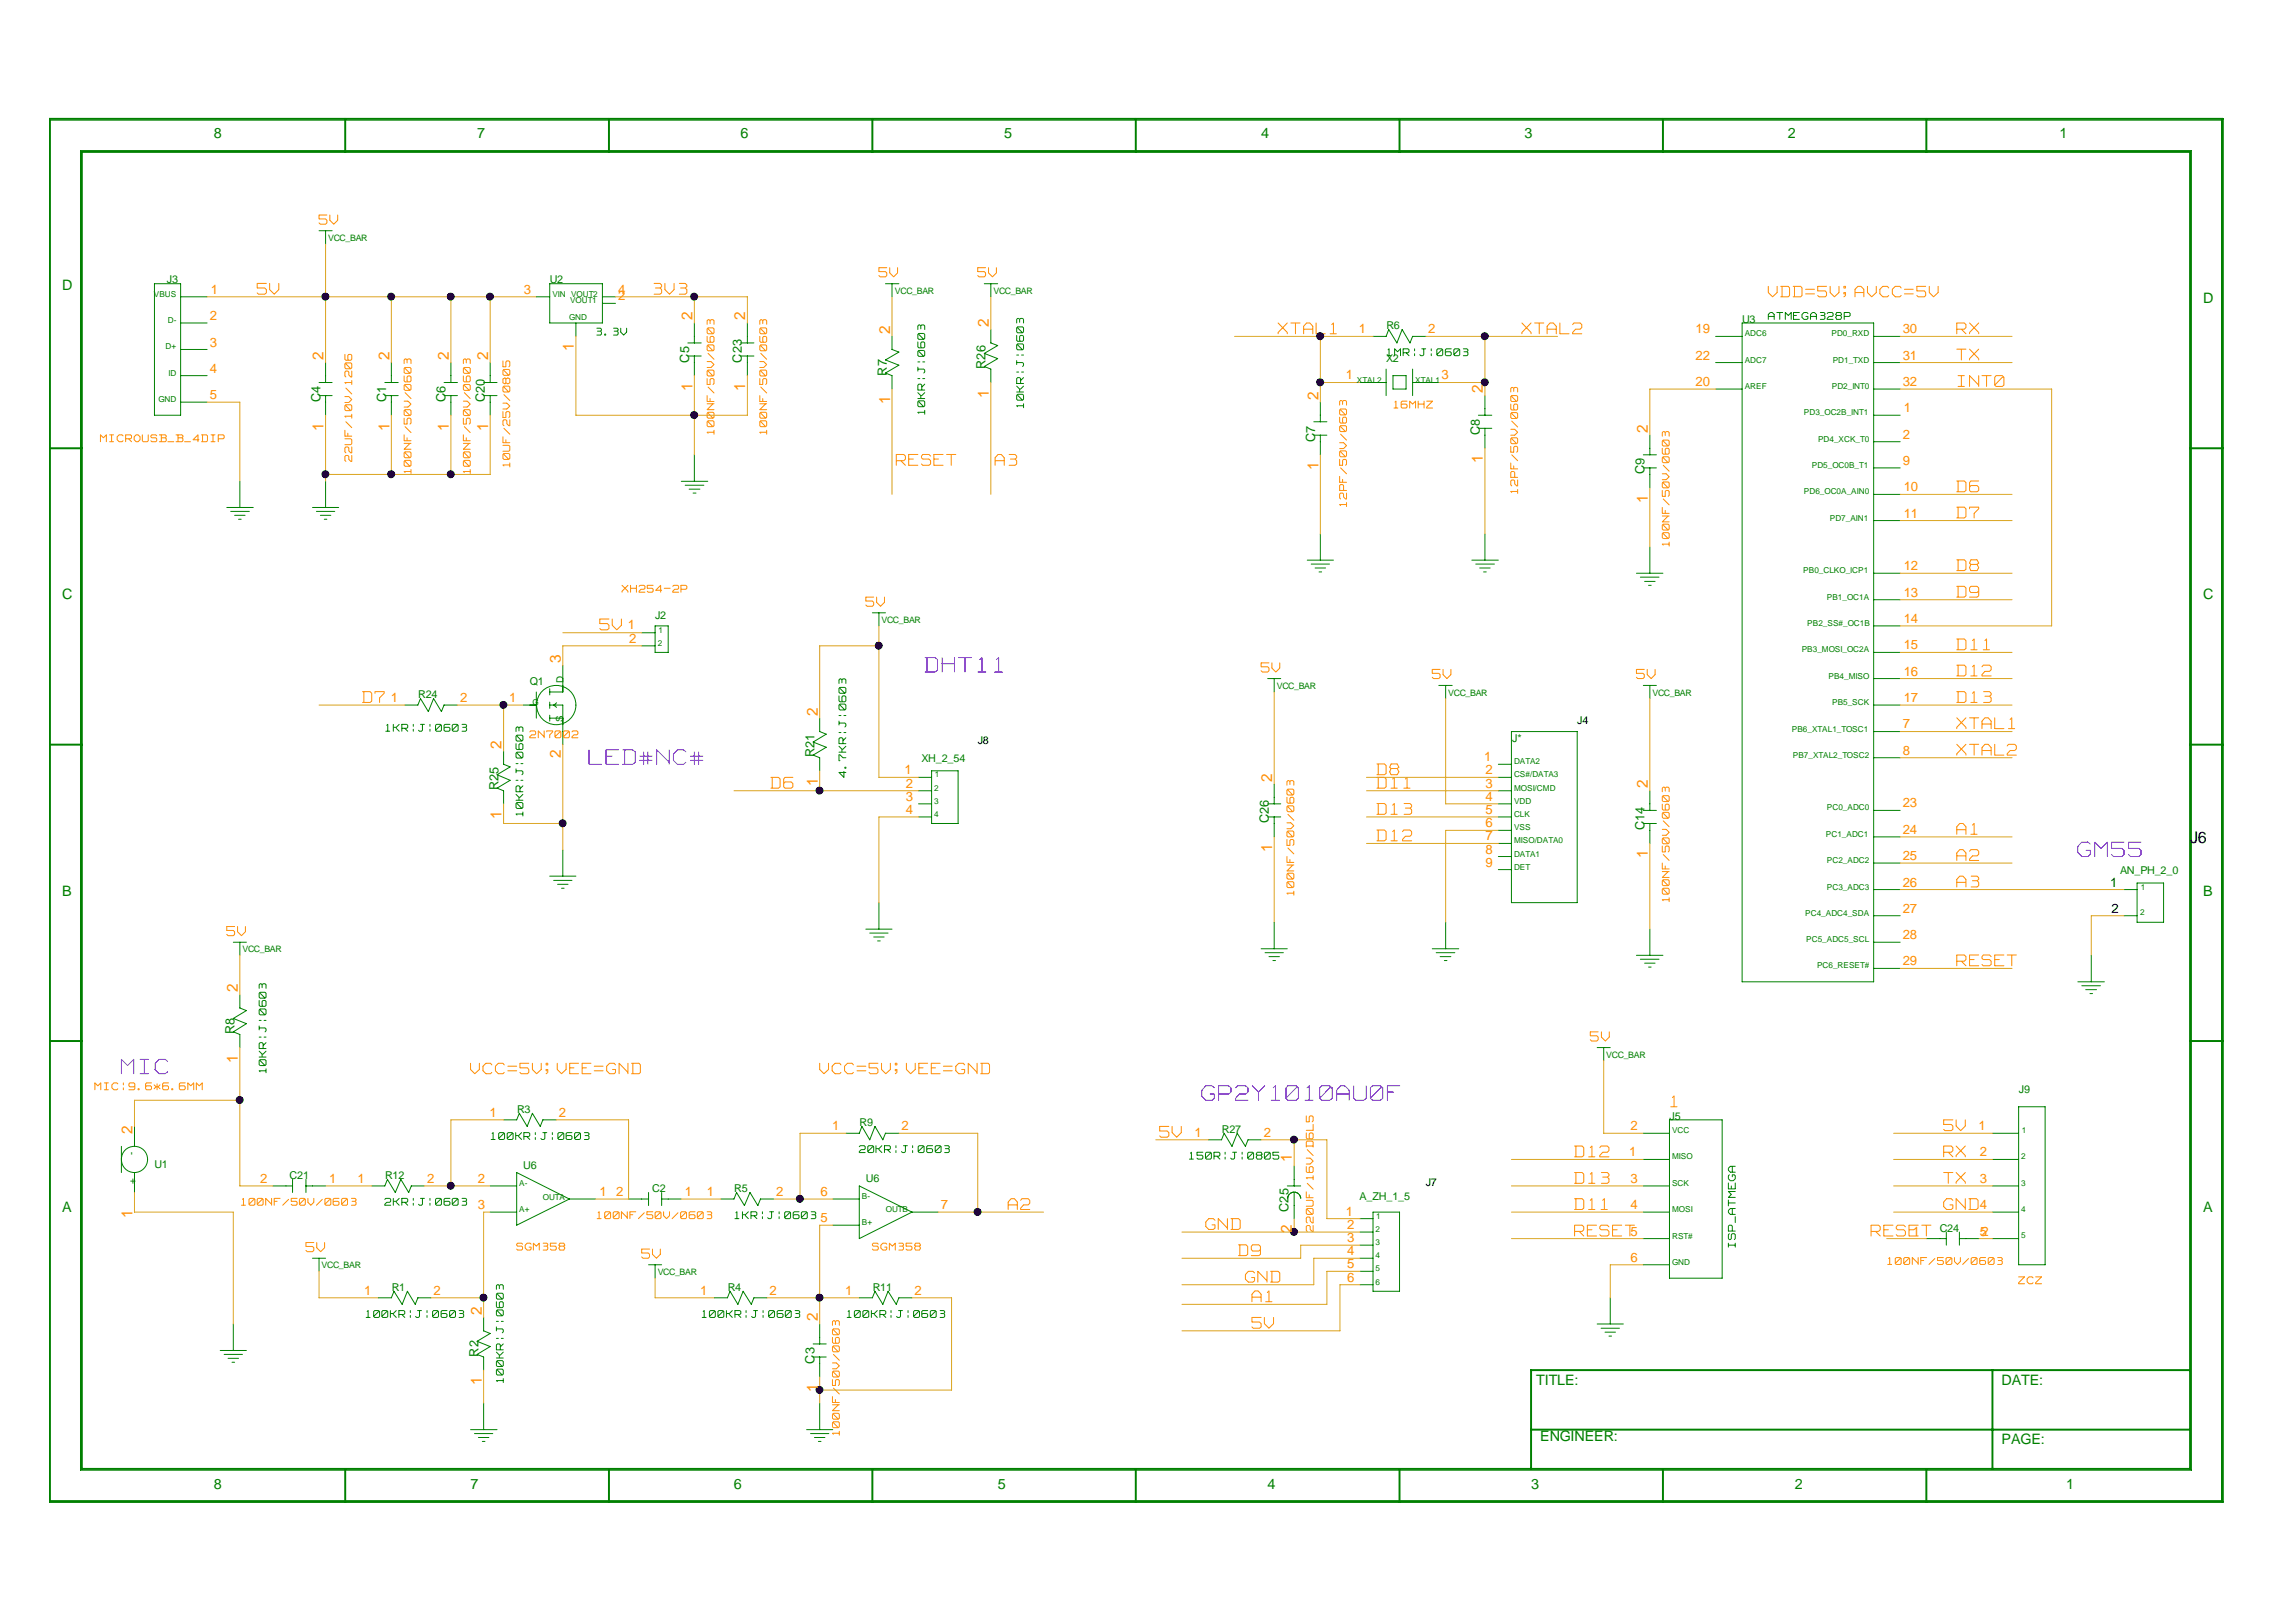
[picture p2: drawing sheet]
<svg xmlns="http://www.w3.org/2000/svg" width="297mm" height="210mm" viewBox="0 0 297 210" stroke-linecap="round" stroke-linejoin="round" font-family="sans-serif">
<defs><g id="words">
<g font-size="3.6" fill="#fff">
<text x="119.7" y="87.3">DHT11</text>
<text x="76.2" y="99.3">LED（NC）</text>
<text x="268.8" y="111.2">GM55</text>
<text x="15.7" y="139.3">MIC</text>
<text x="155.5" y="142.8">GP2Y1010AU0F</text>
</g>
<g font-size="2.7" fill="#fff">
<text x="33.3" y="38.4">5V</text>
<text x="84.4" y="38.4">3V3</text>
<text x="165.4" y="43.5">XTAL1</text>
<text x="196.9" y="43.5">XTAL2</text>
<text x="253.2" y="43.5">RX</text>
<text x="253.2" y="46.9">TX</text>
<text x="253.3" y="50.3">INT0</text>
<text x="116" y="60.5">RESET</text>
<text x="128.7" y="60.5">A3</text>
<text x="253.2" y="63.9">D6</text>
<text x="253.2" y="67.3">D7</text>
<text x="253.2" y="74.1">D8</text>
<text x="253.2" y="77.6">D9</text>
<text x="77.6" y="81.8">5V</text>
<text x="253.2" y="87.8">D12</text>
<text x="253.2" y="84.4">D11</text>
<text x="46.9" y="91.2">D7</text>
<text x="253.2" y="91.2">D13</text>
<text x="253.2" y="94.6">XTAL1</text>
<text x="178.1" y="100.6">D8</text>
<text x="253.2" y="98">XTAL2</text>
<text x="99.7" y="102.3">D6</text>
<text x="178.1" y="105.7">D13</text>
<text x="178.1" y="102.3">D11</text>
<text x="178.1" y="109.1">D12</text>
<text x="253.2" y="111.6">A2</text>
<text x="253.2" y="108.3">A1</text>
<text x="253.2" y="115.1">A3</text>
<text x="253.2" y="125.3">RESET</text>
<text x="216.2" y="143.5">1</text>
<text x="150" y="147.5">5V</text>
<text x="251.5" y="146.6">5V</text>
<text x="203.7" y="150">D12</text>
<text x="203.7" y="153.4">D13</text>
<text x="251.5" y="150">RX</text>
<text x="251.5" y="153.4">TX</text>
<text x="130.4" y="156.8">A2</text>
<text x="156" y="159.4">GND</text>
<text x="203.7" y="160.2">RESET</text>
<text x="203.7" y="156.8">D11</text>
<text x="242.1" y="160.2">RESET</text>
<text x="251.5" y="156.8">GND</text>
<text x="160.2" y="162.8">D9</text>
<text x="161.1" y="166.2">GND</text>
<text x="162" y="172.2">5V</text>
<text x="162" y="168.8">A1</text>
</g>
<g font-size="2.6" fill="#fff">
<text x="228.8" y="38.7">VDD=5V;AVCC=5V</text>
<text x="60.9" y="139.2">VCC=5V;VEE=GND</text>
<text x="106" y="139.2">VCC=5V;VEE=GND</text>
</g>
<g font-size="2.3" fill="#fff">
<text x="41.3" y="29.2">5V</text>
<text x="113.7" y="36">5V</text>
<text x="126.5" y="36">5V</text>
<text x="112" y="78.7">5V</text>
<text x="163.2" y="87.2">5V</text>
<text x="185.3" y="88">5V</text>
<text x="211.7" y="88">5V</text>
<text x="29.3" y="121.3">5V</text>
<text x="205.7" y="134.9">5V</text>
<text x="39.6" y="162.2">5V</text>
<text x="83" y="163">5V</text>
</g>
<text font-size="2.1" x="283.3" y="109.1">J6</text>
<g font-size="2" fill="#ff8c00">
<text x="89.6" y="41.5" transform="rotate(-90 89.6 41.5)">2</text>
<text x="96.4" y="41.5" transform="rotate(-90 96.4 41.5)">2</text>
<text x="41.9" y="46.6" transform="rotate(-90 41.9 46.6)">2</text>
<text x="50.4" y="46.6" transform="rotate(-90 50.4 46.6)">2</text>
<text x="58.1" y="46.6" transform="rotate(-90 58.1 46.6)">2</text>
<text x="63.2" y="46.6" transform="rotate(-90 63.2 46.6)">2</text>
<text x="74.3" y="45.5" transform="rotate(-90 74.3 45.5)">1</text>
<text x="115.1" y="43.2" transform="rotate(-90 115.1 43.2)">2</text>
<text x="127.9" y="42.3" transform="rotate(-90 127.9 42.3)">2</text>
<text x="89.6" y="50.6" transform="rotate(-90 89.6 50.6)">1</text>
<text x="96.4" y="50.6" transform="rotate(-90 96.4 50.6)">1</text>
<text x="115.1" y="52.3" transform="rotate(-90 115.1 52.3)">1</text>
<text x="127.9" y="51.4" transform="rotate(-90 127.9 51.4)">1</text>
<text x="170.6" y="51.7" transform="rotate(-90 170.6 51.7)">2</text>
<text x="191.9" y="50.9" transform="rotate(-90 191.9 50.9)">2</text>
<text x="41.9" y="55.7" transform="rotate(-90 41.9 55.7)">1</text>
<text x="50.4" y="55.7" transform="rotate(-90 50.4 55.7)">1</text>
<text x="58.1" y="55.7" transform="rotate(-90 58.1 55.7)">1</text>
<text x="63.2" y="55.7" transform="rotate(-90 63.2 55.7)">1</text>
<text x="191.9" y="60" transform="rotate(-90 191.9 60)">1</text>
<text x="213.2" y="56" transform="rotate(-90 213.2 56)">2</text>
<text x="170.6" y="60.8" transform="rotate(-90 170.6 60.8)">1</text>
<text x="213.2" y="65.1" transform="rotate(-90 213.2 65.1)">1</text>
<text x="72.6" y="85.8" transform="rotate(-90 72.6 85.8)">3</text>
<text x="105.8" y="92.6" transform="rotate(-90 105.8 92.6)">2</text>
<text x="64.9" y="96.9" transform="rotate(-90 64.9 96.9)">2</text>
<text x="72.6" y="98.1" transform="rotate(-90 72.6 98.1)">2</text>
<text x="105.8" y="101.7" transform="rotate(-90 105.8 101.7)">1</text>
<text x="164.6" y="101.1" transform="rotate(-90 164.6 101.1)">2</text>
<text x="213.2" y="102" transform="rotate(-90 213.2 102)">2</text>
<text x="64.9" y="106" transform="rotate(-90 64.9 106)">1</text>
<text x="164.6" y="110.3" transform="rotate(-90 164.6 110.3)">1</text>
<text x="213.2" y="111.1" transform="rotate(-90 213.2 111.1)">1</text>
<text x="30.8" y="128.4" transform="rotate(-90 30.8 128.4)">2</text>
<text x="30.8" y="137.6" transform="rotate(-90 30.8 137.6)">1</text>
<text x="17.1" y="146.7" transform="rotate(-90 17.1 146.7)">2</text>
<text x="167.1" y="150.4" transform="rotate(-90 167.1 150.4)">1</text>
<text x="17.1" y="157.6" transform="rotate(-90 17.1 157.6)">1</text>
<text x="167.1" y="159.5" transform="rotate(-90 167.1 159.5)">2</text>
<text x="62.3" y="170.2" transform="rotate(-90 62.3 170.2)">2</text>
<text x="105.8" y="171" transform="rotate(-90 105.8 171)">2</text>
<text x="62.3" y="179.3" transform="rotate(-90 62.3 179.3)">1</text>
<text x="105.8" y="180.1" transform="rotate(-90 105.8 180.1)">1</text>
</g>
<g font-size="2" fill="#fff">
<text x="120" y="53.6" transform="rotate(-90 120 53.6)">10KR|J|0603</text>
<text x="132.8" y="52.8" transform="rotate(-90 132.8 52.8)">10KR|J|0603</text>
<text x="45.8" y="59.7" transform="rotate(-90 45.8 59.7)">22UF/10V/1206</text>
<text x="92.7" y="56.2" transform="rotate(-90 92.7 56.2)">100NF/50V/0603</text>
<text x="99.5" y="56.2" transform="rotate(-90 99.5 56.2)">100NF/50V/0603</text>
<text x="53.5" y="61.3" transform="rotate(-90 53.5 61.3)">100NF/50V/0603</text>
<text x="61.2" y="61.3" transform="rotate(-90 61.2 61.3)">100NF/50V/0603</text>
<text x="66.3" y="60.4" transform="rotate(-90 66.3 60.4)">10UF/25V/0805</text>
<text x="174.5" y="65.5" transform="rotate(-90 174.5 65.5)">12PF/50V/0603</text>
<text x="196.7" y="63.9" transform="rotate(-90 196.7 63.9)">12PF/50V/0603</text>
<text x="216.3" y="70.7" transform="rotate(-90 216.3 70.7)">100NF/50V/0603</text>
<text x="109.8" y="100.6" transform="rotate(-90 109.8 100.6)">4.7KR|J|0603</text>
<text x="68" y="105.6" transform="rotate(-90 68 105.6)">10KR|J|0603</text>
<text x="167.7" y="115.8" transform="rotate(-90 167.7 115.8)">100NF/50V/0603</text>
<text x="216.3" y="116.7" transform="rotate(-90 216.3 116.7)">100NF/50V/0603</text>
<text x="34.8" y="138.8" transform="rotate(-90 34.8 138.8)">10KR|J|0603</text>
<text x="170.2" y="159.4" transform="rotate(-90 170.2 159.4)">220UF/16V/D6L5</text>
<text x="224.8" y="161.4" transform="rotate(-90 224.8 161.4)">ISP_ATMEGA</text>
<text x="65.4" y="178.9" transform="rotate(-90 65.4 178.9)">100KR|J|0603</text>
<text x="108.9" y="185.7" transform="rotate(-90 108.9 185.7)">100NF/50V/0603</text>
</g>
<g font-size="1.9" fill="#008000">
<text x="27.6" y="17.9">8</text>
<text x="61.7" y="17.9">7</text>
<text x="95.8" y="17.9">6</text>
<text x="129.9" y="17.9">5</text>
<text x="163.2" y="17.9">4</text>
<text x="197.2" y="17.9">3</text>
<text x="231.3" y="17.9">2</text>
<text x="266.4" y="17.9">1</text>
<text x="8" y="37.5">D</text>
<text x="285" y="39.2">D</text>
<text x="8" y="77.6">C</text>
<text x="285" y="77.6">C</text>
<text x="8" y="115.9">B</text>
<text x="285" y="115.9">B</text>
<text x="8" y="156.8">A</text>
<text x="285" y="156.8">A</text>
<text x="198.8" y="179.2">TITLE:</text>
<text x="259" y="179.2">DATE:</text>
<text x="199.3" y="186.5">ENGINEER:</text>
<text x="259" y="186.8">PAGE:</text>
<text x="27.6" y="192.6">8</text>
<text x="60.9" y="192.6">7</text>
<text x="95" y="192.6">6</text>
<text x="129.1" y="192.6">5</text>
<text x="164" y="192.6">4</text>
<text x="198.1" y="192.6">3</text>
<text x="232.2" y="192.6">2</text>
<text x="267.3" y="192.6">1</text>
</g>
<g font-size="1.7" fill="#ff8c00">
<text x="27.1" y="41.4">2</text>
<text x="27.3" y="38">1</text>
<text x="67.8" y="38">3</text>
<text x="80" y="38">4</text>
<text x="80" y="38.9">2</text>
<text x="27.1" y="44.8">3</text>
<text x="175.8" y="43.2">1</text>
<text x="184.8" y="43.2">2</text>
<text x="219.4" y="46.5">22</text>
<text x="219.4" y="43.2">19</text>
<text x="246.2" y="46.5">31</text>
<text x="246.2" y="43.2">30</text>
<text x="27.1" y="48.2">4</text>
<text x="27.1" y="51.7">5</text>
<text x="174.1" y="49.1">1</text>
<text x="186.5" y="49.1">3</text>
<text x="219.4" y="50">20</text>
<text x="246.2" y="50">32</text>
<text x="246.3" y="53.4">1</text>
<text x="246.2" y="56.8">2</text>
<text x="246.2" y="60.2">9</text>
<text x="246.3" y="63.6">10</text>
<text x="246.3" y="67">11</text>
<text x="246.3" y="77.2">13</text>
<text x="246.3" y="73.8">12</text>
<text x="81.2" y="81.5">1</text>
<text x="81.4" y="83.2">2</text>
<text x="246.3" y="80.6">14</text>
<text x="246.3" y="87.4">16</text>
<text x="246.3" y="84">15</text>
<text x="50.5" y="90.9">1</text>
<text x="59.5" y="90.9">2</text>
<text x="65.9" y="90.9">1</text>
<text x="246.2" y="94.2">7</text>
<text x="246.3" y="90.9">17</text>
<text x="117" y="100.2">1</text>
<text x="117.2" y="102">2</text>
<text x="192" y="98.5">1</text>
<text x="192.2" y="102">3</text>
<text x="192.2" y="100.2">2</text>
<text x="246.2" y="97.7">8</text>
<text x="117.2" y="105.3">4</text>
<text x="117.2" y="103.6">3</text>
<text x="192.2" y="107">6</text>
<text x="192.2" y="103.6">4</text>
<text x="192.2" y="105.3">5</text>
<text x="246.2" y="107.9">24</text>
<text x="246.2" y="104.5">23</text>
<text x="192.2" y="108.8">7</text>
<text x="192.2" y="112.2">9</text>
<text x="192.2" y="110.5">8</text>
<text x="246.2" y="111.3">25</text>
<text x="246.2" y="118.1">27</text>
<text x="246.2" y="114.7">26</text>
<text x="246.2" y="124.9">29</text>
<text x="246.2" y="121.6">28</text>
<text x="63.3" y="144.5">1</text>
<text x="72.3" y="144.5">2</text>
<text x="107.7" y="146.3">1</text>
<text x="116.6" y="146.3">2</text>
<text x="154.5" y="147.1">1</text>
<text x="163.5" y="147.1">2</text>
<text x="210.8" y="149.7">1</text>
<text x="210.9" y="146.3">2</text>
<text x="255.9" y="146.3">1</text>
<text x="256.1" y="149.7">2</text>
<text x="33.7" y="153.1">2</text>
<text x="42.6" y="153.1">1</text>
<text x="46.3" y="153.1">1</text>
<text x="55.2" y="153.1">2</text>
<text x="61.8" y="153.1">2</text>
<text x="77.6" y="154.8">1</text>
<text x="79.7" y="154.8">2</text>
<text x="88.6" y="154.8">1</text>
<text x="91.4" y="154.8">1</text>
<text x="100.4" y="154.8">2</text>
<text x="106.1" y="154.8">6</text>
<text x="210.9" y="153.1">3</text>
<text x="256.1" y="153.1">3</text>
<text x="61.8" y="156.5">3</text>
<text x="106.1" y="158.2">5</text>
<text x="121.7" y="156.5">7</text>
<text x="174.1" y="157.3">1</text>
<text x="174.3" y="160.8">3</text>
<text x="174.3" y="159.1">2</text>
<text x="210.9" y="159.9">5</text>
<text x="210.9" y="156.5">4</text>
<text x="247.4" y="159.9">1</text>
<text x="256.1" y="159.9">52</text>
<text x="256.1" y="156.5">4</text>
<text x="47.1" y="167.6">1</text>
<text x="56.1" y="167.6">2</text>
<text x="90.6" y="167.6">1</text>
<text x="99.6" y="167.6">2</text>
<text x="109.3" y="167.6">1</text>
<text x="118.3" y="167.6">2</text>
<text x="174.3" y="165.9">6</text>
<text x="174.3" y="164.1">5</text>
<text x="174.3" y="162.4">4</text>
<text x="210.9" y="163.3">6</text>
</g>
<g font-size="1.7" fill="#fff">
<text x="228.8" y="41.5">ATMEGA328P</text>
<text x="77" y="43.5">3.3V</text>
<text x="179.5" y="46.2">1MR|J|0603</text>
<text x="180.3" y="53">16MHZ</text>
<text x="13" y="57.3">MICROUSB_B_4DIP</text>
<text x="80.5" y="76.8">XH254-2P</text>
<text x="49.9" y="94.8">1KR|J|0603</text>
<text x="68.5" y="95.6">2N7002</text>
<text x="12.3" y="141.2">MIC|9.6*6.6MM</text>
<text x="63.5" y="147.6">100KR|J|0603</text>
<text x="111.2" y="149.3">20KR|J|0603</text>
<text x="153.9" y="150.2">150R|J|0805</text>
<text x="31.2" y="156.1">100NF/50V/0603</text>
<text x="49.8" y="156.1">2KR|J|0603</text>
<text x="66.8" y="161.9">SGM358</text>
<text x="77.3" y="157.9">100NF/50V/0603</text>
<text x="95.1" y="157.9">1KR|J|0603</text>
<text x="112.9" y="161.9">SGM358</text>
<text x="244.2" y="163.8">100NF/50V/0603</text>
<text x="261.2" y="166.3">ZCZ</text>
<text x="47.4" y="170.7">100KR|J|0603</text>
<text x="90.8" y="170.7">100KR|J|0603</text>
<text x="109.6" y="170.7">100KR|J|0603</text>
</g>
<g font-size="1.7" fill="#008000">
<text x="89.2" y="46.9" transform="rotate(-90 89.2 46.9)">C5</text>
<text x="96" y="46.9" transform="rotate(-90 96 46.9)">C23</text>
<text x="127.5" y="47.7" transform="rotate(-90 127.5 47.7)">R26</text>
<text x="41.4" y="52" transform="rotate(-90 41.4 52)">C4</text>
<text x="50" y="52" transform="rotate(-90 50 52)">C1</text>
<text x="57.6" y="52" transform="rotate(-90 57.6 52)">C6</text>
<text x="62.7" y="52" transform="rotate(-90 62.7 52)">C20</text>
<text x="114.7" y="48.6" transform="rotate(-90 114.7 48.6)">R7</text>
<text x="170.1" y="57.2" transform="rotate(-90 170.1 57.2)">C7</text>
<text x="191.4" y="56.3" transform="rotate(-90 191.4 56.3)">C8</text>
<text x="212.8" y="61.4" transform="rotate(-90 212.8 61.4)">C9</text>
<text x="105.4" y="98" transform="rotate(-90 105.4 98)">R21</text>
<text x="64.5" y="102.3" transform="rotate(-90 64.5 102.3)">R25</text>
<text x="164.2" y="106.6" transform="rotate(-90 164.2 106.6)">C26</text>
<text x="212.8" y="107.5" transform="rotate(-90 212.8 107.5)">C14</text>
<text x="30.4" y="133.8" transform="rotate(-90 30.4 133.8)">R8</text>
<text x="166.7" y="156.8" transform="rotate(-90 166.7 156.8)">C25</text>
<text x="61.9" y="175.6" transform="rotate(-90 61.9 175.6)">R2</text>
<text x="105.4" y="176.5" transform="rotate(-90 105.4 176.5)">C3</text>
</g>
<g font-size="1.7">
<text x="273" y="114.7">1</text>
<text x="273.2" y="118.1">2</text>
</g>
<g font-size="1.4" fill="#008000">
<text x="21.6" y="36.7">J3</text>
<text x="71.1" y="36.7">U2</text>
<text x="225.4" y="41.8">U3</text>
<text x="179.3" y="46.9">X2</text>
<text x="179.4" y="42.6">R6</text>
<text x="84.8" y="80.1">J2</text>
<text x="68.5" y="88.7">Q1</text>
<text x="54.1" y="90.4">R24</text>
<text x="119.2" y="98.6">XH_2_54</text>
<text x="195.6" y="96">J*</text>
<text x="274.3" y="113.1">AN_PH_2_0</text>
<text x="261.2" y="141.5">J9</text>
<text x="66.9" y="144">R3</text>
<text x="111.2" y="145.7">R9</text>
<text x="158.1" y="146.6">R27</text>
<text x="216" y="144.9">J5</text>
<text x="20" y="151.1">U1</text>
<text x="37.5" y="152.6">C21</text>
<text x="49.8" y="152.6">R12</text>
<text x="67.7" y="151.2">U6</text>
<text x="84.4" y="154.3">C2</text>
<text x="95" y="154.3">R5</text>
<text x="112" y="152.9">U6</text>
<text x="175.9" y="155.3">A_ZH_1_5</text>
<text x="251" y="159.4">C24</text>
<text x="50.7" y="167.1">R1</text>
<text x="94.1" y="167.1">R4</text>
<text x="112.9" y="167.1">R11</text>
</g>
<g font-size="1.4">
<text x="204" y="93.7">J4</text>
<text x="126.5" y="96.3">J8</text>
<text x="184.4" y="153.4">J7</text>
</g>
<g font-size="1.3" fill="#008000">
<text x="72.9" y="88.4" transform="rotate(-90 72.9 88.4)">D</text>
<text x="72.9" y="93.4" transform="rotate(-90 72.9 93.4)">S</text>
<text x="17.4" y="149.5" transform="rotate(-90 17.4 149.5)">-</text>
<text x="17.6" y="153.2" transform="rotate(-90 17.6 153.2)">+</text>
</g>
<g font-size="1.1" fill="#008000">
<text x="42.5" y="31.2">VCC_BAR</text>
<text x="19.9" y="38.4">VBUS</text>
<text x="21.7" y="41.8">D-</text>
<text x="71.5" y="38.5">VIN VOUT2</text>
<text x="73.6" y="41.5">GND</text>
<text x="73.7" y="39.3">VOUT1</text>
<text x="115.8" y="38">VCC_BAR</text>
<text x="128.5" y="38">VCC_BAR</text>
<text x="21.4" y="45.2">D+</text>
<text x="225.7" y="46.9">ADC7</text>
<text x="225.7" y="43.5">ADC6</text>
<text x="236.9" y="43.5">PD0_RXD</text>
<text x="237.1" y="46.9">PD1_TXD</text>
<text x="20.5" y="52">GND</text>
<text x="21.8" y="48.6">ID</text>
<text x="175.6" y="49.5">XTAL2</text>
<text x="183.1" y="49.5">XTAL1</text>
<text x="225.7" y="50.3">AREF</text>
<text x="233.4" y="53.7">PD3_OC2B_INT1</text>
<text x="237" y="50.3">PD2_INT0</text>
<text x="235.2" y="57.2">PD4_XCK_T0</text>
<text x="233.4" y="64">PD6_OC0A_AIN0</text>
<text x="234.4" y="60.6">PD5_OC0B_T1</text>
<text x="236.7" y="67.4">PD7_AIN1</text>
<text x="233.3" y="74.2">PB0_CLKO_ICP1</text>
<text x="236.3" y="77.6">PB1_OC1A</text>
<text x="85.1" y="83.6">2</text>
<text x="85.2" y="81.9">1</text>
<text x="114" y="80.6">VCC_BAR</text>
<text x="233.8" y="81">PB2_SS#_OC1B</text>
<text x="165.2" y="89.2">VCC_BAR</text>
<text x="233.1" y="84.4">PB3_MOSI_OC2A</text>
<text x="236.6" y="87.8">PB4_MISO</text>
<text x="68.9" y="91.2">G</text>
<text x="187.4" y="90">VCC_BAR</text>
<text x="213.8" y="90">VCC_BAR</text>
<text x="231.8" y="94.7">PB6_XTAL1_TOSC1</text>
<text x="237" y="91.2">PB5_SCK</text>
<text x="120.9" y="100.6">1</text>
<text x="195.9" y="100.6">CS#/DATA3</text>
<text x="195.9" y="98.9">DATA2</text>
<text x="231.9" y="98.1">PB7_XTAL2_TOSC2</text>
<text x="120.9" y="105.7">4</text>
<text x="120.9" y="104">3</text>
<text x="120.9" y="102.3">2</text>
<text x="195.9" y="107.5">VSS</text>
<text x="195.9" y="105.7">CLK</text>
<text x="195.9" y="104">VDD</text>
<text x="195.9" y="102.3">MOSI/CMD</text>
<text x="236.3" y="104.9">PC0_ADC0</text>
<text x="195.9" y="112.5">DET</text>
<text x="195.9" y="110.8">DATA1</text>
<text x="195.9" y="109.1">MISO/DATA0</text>
<text x="236.2" y="108.3">PC1_ADC1</text>
<text x="236.3" y="111.7">PC2_ADC2</text>
<text x="233.6" y="118.5">PC4_ADC4_SDA</text>
<text x="236.3" y="115.1">PC3_ADC3</text>
<text x="276.9" y="118.5">2</text>
<text x="276.9" y="115.1">1</text>
<text x="31.4" y="123.2">VCC_BAR</text>
<text x="233.7" y="121.9">PC5_ADC5_SCL</text>
<text x="235.1" y="125.3">PC6_RESET#</text>
<text x="207.8" y="136.9">VCC_BAR</text>
<text x="216.3" y="146.7">VCC</text>
<text x="261.6" y="146.7">1</text>
<text x="67.2" y="153.5">A-</text>
<text x="70.2" y="155.3">OUTA</text>
<text x="111.5" y="155.2">B-</text>
<text x="216.3" y="153.5">SCK</text>
<text x="216.3" y="150">MISO</text>
<text x="261.5" y="153.4">3</text>
<text x="261.5" y="150">2</text>
<text x="67.2" y="156.9">A+</text>
<text x="111.5" y="158.6">B+</text>
<text x="114.6" y="156.9">OUTB</text>
<text x="178" y="161.1">3</text>
<text x="178" y="159.4">2</text>
<text x="178.1" y="157.7">1</text>
<text x="216.3" y="156.9">MOSI</text>
<text x="216.3" y="160.3">RST#</text>
<text x="261.5" y="160.2">5</text>
<text x="261.5" y="156.9">4</text>
<text x="41.6" y="164.1">VCC_BAR</text>
<text x="85.1" y="165">VCC_BAR</text>
<text x="178" y="166.3">6</text>
<text x="178" y="164.5">5</text>
<text x="178" y="162.8">4</text>
<text x="216.3" y="163.7">GND</text>
</g>
</g></defs>
<g fill="none" stroke="#008000" stroke-width=".25">
<path d="M6.3 15.4h281.3v179h-281.3zM10.6 19.7h272.7v170.4h-272.7zM44.7 15.4v4.3M78.8 15.4v4.3M112.9 15.4v4.3M146.9 15.4v4.3M181.1 15.4v4.3M215.1 15.4v4.3M249.2 15.4v4.3M6.3 58h4.3M283.3 58h4.3M6.3 96.4h4.3"/>
<path d="M283.3 96.4h4.3M6.3 134.7h4.3M283.3 134.7h4.3M257.8 177.3v12.8M283.3 177.3h-85.2v12.8M44.7 190.1v4.3M78.8 190.1v4.3M112.9 190.1v4.3M146.9 190.1v4.3M181.1 190.1v4.3M198.1 185h85.2M215.1 190.1v4.3"/>
<path d="M249.2 190.1v4.3"/>
</g>
<g fill="none" stroke="#008000" stroke-width=".13">
<path d="M6.5 15.6h280.9v178.6h-280.9zM10.4 19.5h273.1v170.8h-273.1zM20 36.7h3.4v17h-3.4zM23.4 38.4h3.4M41.3 29.9h1.7M42.1 29.9v1.7M69.4 38.4h1.7M71.1 36.7h6.8v5.1h-6.8zM77.9 38.4h1.7M77.9 39.3h1.7M114.6 36.7h1.7M115.4 36.7v1.7"/>
<path d="M127.3 36.7h1.8M128.2 36.7v1.7M23.4 41.8h3.4M23.4 45.2h3.4M23.4 48.6h3.4M23.4 52h3.4M41.3 51.2h1.7M41.3 49.5h1.7M42.1 46.9v2.6M42.1 51.2v2.5M49.8 51.2h1.7M49.8 49.5h1.7"/>
<path d="M50.6 46.9v2.6M50.6 51.2v2.5M57.4 51.2h1.8M57.4 49.5h1.8M58.3 46.9v2.6M58.3 51.2v2.5M62.6 51.2h1.7M62.6 49.5h1.7M63.4 46.9v2.6M63.4 51.2v2.5M74.5 41.8v1.7M77.2 43.4h.4"/>
<path d="M77.2 42.5h.4M77.3 42.9h.3M77.7 42.5l.1 .1M77.7 42.9l.1 .1M77.8 42.6v.1M77.8 43v.2M77.8 43.2l-.1 .2M77.8 42.7l-.1 .2M78.2 43.2h.1M78.2 43.3v.1M78.3 43.4h.1M78.4 43.2v.2"/>
<path d="M79.4 43.4h.4M79.4 42.5h.4M79.5 42.9h.3M79.8 42.5l.2 .1M79.9 42.9l.1 .1M80 42.6v.1M80 43v.2M80 43.2l-.2 .2M80 42.7l-.2 .2M80.3 43l.3 .3M80.3 42.5v.4M81.1 42.5v.4"/>
<path d="M81.1 43l-.4 .4M89 46.1h1.7M89 44.4h1.7M89.8 41.8v2.6M89.8 46.1v2.5M89.8 58.9v3.4M95.8 46.1h1.7M95.8 44.4h1.7M96.7 41.8v2.6M96.7 46.1v2.5M115.4 43.5v1.7l.9 .4-1.7 1 1.7 .7-1.7 1 .8 .3v1.7M118.7 43.8l.2 .1"/>
<path d="M118.7 44.9l.2 .1M118.7 46l.2 .1M118.7 46.8h.3M118.7 49h.3M118.7 52.5l.2 .1M118.7 53.4l.2 .1M118.7 42.2v.4M118.7 43.3v.4M118.7 44.3v.5M118.7 45.5v.4M118.7 47.5v.5M118.7 49.9v.6"/>
<path d="M118.7 52v.5M118.7 51.6h.9M118.7 50.8l.4 .4M118.8 47.8h.7M118.8 50.5h.8M118.8 53.4h.8M118.9 42.1l-.2 .1M118.9 49.7l-.2 .1M118.9 51.9l-.2 .1M118.9 43.2l-.2 .1M118.9 43.2v.1M118.9 45.4v.1"/>
<path d="M118.9 51.9v.1M118.9 45.4l-.2 .1M118.9 42.1h.1M118.9 49.7h.2M118.9 43.3l.6 .6M118.9 43.2h.6M118.9 43.9h.6M118.9 45h.6M118.9 45.5l.6 .6M118.9 45.4h.6M118.9 46.1h.6M118.9 52l.6 .6"/>
<path d="M118.9 51.9h.6M118.9 52.6h.6M119 42.1l.1 .1M119.1 42.2v.4M119.1 44.4v.4M119.1 51.2v.3M119.1 44.9l.1 .1M119.1 49.7l.2 .1M119.2 51.2h.1M119.3 42.1h-.1M119.3 44.3l-.2 .1M119.3 49.9v.5"/>
<path d="M119.3 42.1h.2M119.3 44.3h.2M119.4 46.8h.2M119.4 49h.2M119.5 42.1l.1 .1M119.5 43.2l.1 .1M119.5 44.3l.1 .1M119.5 45.4l.1 .1M119.5 47.8l.1 .1M119.5 51.9l.1 .1M119.6 43.8l-.1 .1M119.6 44.9l-.1 .1"/>
<path d="M119.6 46l-.1 .1M119.6 48.1l-.1 .2M119.6 52.5l-.1 .1M119.6 42.2v.4M119.6 43.3v.4M119.6 44.4v.4M119.6 45.5v.4M119.6 47.9v.2M119.6 52v.5M119.6 53.1v.5M119.6 49.7l-.3 .4M119.6 50.8l-.3 .4"/>
<path d="M128.2 42.6v1.8l.9 .3-1.8 1 1.8 .7-1.8 1 .9 .4v1.7M131.5 42.9l.2 .2M131.5 44l.2 .2M131.5 45.1l.2 .2M131.5 45.9h.3M131.5 48.1h.3M131.5 51.7l.2 .1M131.5 52.5l.2 .1M131.5 41.4v.4M131.5 42.5v.4M131.5 43.4v.6M131.5 44.7v.4"/>
<path d="M131.5 46.7v.5M131.5 49v.6M131.5 51.2v.4M131.5 50.7h.9M131.5 50l.4 .3M131.6 46.9h.6M131.6 49.6h.8M131.6 52.5h.8M131.7 41.2l-.2 .1M131.7 42.3v.1M131.7 44.5v.1M131.7 51.1v.1"/>
<path d="M131.7 42.3l-.2 .1M131.7 44.5l-.2 .1M131.7 48.9l-.2 .1M131.7 51l-.2 .2M131.7 41.2h.1M131.7 48.9h.2M131.7 45.3h.5M131.7 42.5l.5 .5M131.7 42.3h.5M131.7 43.1h.5M131.7 44.2h.5M131.7 44.7l.5 .5"/>
<path d="M131.7 44.5h.5M131.7 51.2l.5 .5M131.7 51h.5M131.7 51.8h.5M131.8 41.2l.1 .1M131.9 41.4v.3M131.9 43.6v.4M131.9 50.4v.3M131.9 44l.1 .1M131.9 48.9l.1 .1M132 50.3h.1M132 41.2v.1"/>
<path d="M132 43.4l-.1 .1M132 49v.6M132.1 41.2h.1M132.1 43.4h.1M132.2 45.9h.2M132.2 48.1h.2M132.3 41.2l.1 .1M132.3 42.3l.1 .1M132.3 43.4l.1 .1M132.3 44.5l.1 .1M132.3 46.9l.1 .1M132.3 51l.1 .2"/>
<path d="M132.4 42.9l-.1 .2M132.4 44l-.1 .2M132.4 45.1l-.1 .2M132.4 41.4v.4M132.4 42.5v.4M132.4 43.6v.4M132.4 44.7v.4M132.4 47.1v.2M132.4 51.2v.4M132.4 52.3v.5M132.4 47.3l-.1 .1M132.4 51.7l-.1 .1"/>
<path d="M132.4 48.9l-.3 .3M132.4 50l-.3 .3M170 56.3h1.7M170 54.6h1.7M170.8 52v2.6M170.8 56.3v2.6M175.9 49.5h3.4M177.6 43.5h1.7l.4-.9 1 1.8 .7-1.8 1 1.8 .4-.9h1.6M179.3 47.8v3.4M179.5 46h.5M179.7 45.1l-.1 .2M179.7 45.2v.8"/>
<path d="M180.2 48.6h1.7v1.7h-1.7zM180.4 45.1l.4 .4M180.4 45.2v.8M181.2 45.2v.8M181.2 45.1l-.4 .4M181.5 45.1h.6M181.5 45.2v.8M181.6 45.6h.5M181.9 45.7l.4 .3M182.2 45.1l.1 .2M182.3 45.5l-.1 .1M182.3 45.3v.2"/>
<path d="M182.8 49.5h3.3M182.8 47.8v3.4M183 45.1v.3M183 45.8v.2M183.7 45.9l.1 .1M183.9 46h.1M183.9 45.1h.5M184.2 45.9l-.1 .1M184.2 45.2v.7M185.2 45.1v.3M185.2 45.8v.2M185.9 45.9l.1 .1"/>
<path d="M185.9 45.3v.6M186 45.1l-.1 .2M186.1 46h.4M186.1 45.1h.4M186.5 45.3l-.6 .6M186.5 45.3h.1M186.5 45.1l.1 .2M186.6 45.9l-.1 .1M186.6 45.3v.6M187 45.9l.1 .1M187 45.3v.6M187.1 45.5l-.1 .1"/>
<path d="M187.1 45.1l-.1 .2M187.2 45.5h.4M187.2 46h.4M187.2 45.1h.5M187.6 45.5l.1 .1M187.7 45.7v.2M187.7 45.9l-.1 .1M188.1 45.9l.1 .1M188.1 45.3v.6M188.2 45.1l-.1 .2M188.3 46h.4M188.3 45.1h.4"/>
<path d="M188.7 45.3l-.6 .6M188.7 45.3h.1M188.7 45.1l.1 .2M188.8 45.9l-.1 .1M188.8 45.3v.6M189.3 46h.4M189.3 45.1h.4M189.4 45.5h.3M189.8 45.1l.1 .2M189.8 45.6h.1M189.9 45.3v.1M189.9 45.7v.2"/>
<path d="M189.9 45.9l-.1 .1M189.9 45.4l-.1 .1M191.3 53.7h1.7M191.3 55.4h1.7M192.1 51.2v2.5M192.1 55.4v2.6M212.6 58.9h1.7M213.4 56.3v2.6M222 43.5h3.4M222 50.3h3.4M222 46.9h3.4M225.4 41.8h17v85.3h-17z"/>
<path d="M228.8 40.7v.6M228.8 41h.7M229 40.4l-.2 .3M229.1 40.4h.1M229.3 40.4l.2 .3M229.5 40.7v.6M229.9 40.4h.7M230.3 40.5v.8M231 40.4l.3 .4M231 40.5v.8M231.7 40.5v.8M231.7 40.4l-.3 .4"/>
<path d="M232 40.4h.8M232 40.5v.8M232.1 40.8h.3M232.1 41.3h.7M233.1 40.7v.3M233.1 41.1l.3 .2M233.4 40.4l-.3 .3M233.4 40.4h.3M233.4 41.3h.3M233.6 41h.2M233.8 40.4l.1 .2M233.9 41.2l-.1 .1"/>
<path d="M233.9 41v.2M234.2 40.7v.6M234.3 41h.6M234.5 40.4l-.3 .3M234.5 40.4h.2M234.7 40.4l.3 .3M235 40.7v.6M235.5 40.4h.4M235.5 41.3h.4M235.6 40.8h.3M236 40.4l.1 .2M236 40.9l.1 .1"/>
<path d="M236.1 40.6v.1M236.1 41v.2M236.1 41.2l-.1 .1M236.1 40.7l-.1 .1M236.4 41.2v.1M236.4 41.3h.8M236.5 40.4l-.1 .2M236.6 40.4h.4M236.6 41l-.2 .2M236.7 41h.3M237 40.4l.2 .2M237.2 40.6v.2"/>
<path d="M237.2 40.8l-.2 .2M237.6 40.4l-.1 .3 .1 .1-.1 .3 .1 .2M237.7 40.8h.4M237.7 40.4h.4M237.7 41.3h.4M238.1 40.4l.2 .3-.2 .1 .2 .3-.2 .2M238.6 40.4h.6M238.6 40.5v.8M238.6 41h.6M239.2 40.4l.2 .2M239.4 40.8l-.2 .2M239.4 40.6v.2"/>
<path d="M242.4 43.5h3.4M242.4 50.3h3.4M242.4 46.9h3.4M242.4 53.7h3.4M242.4 57.2h3.4M29.3 65.7h3.5M29.8 66.2h2.5M30.4 66.7h1.3M30.9 67.2h.3M31 62.3v3.4M40.4 65.7h3.4M40.9 66.2h2.4"/>
<path d="M41.4 66.7h1.4M42 67.2h.3M42.1 62.3v3.4M88.1 62.3h3.5M88.6 62.8h2.5M89.2 63.3h1.4M89.7 63.8h.3M112.9 79.3h1.7M113.7 79.3v1.7M169.1 72.5h3.4M169.6 73h2.4M170.1 73.5h1.4"/>
<path d="M170.6 74h.4M170.8 69.1v3.4M190.4 72.5h3.4M190.9 73h2.4M191.4 73.5h1.4M191.9 74h.4M192.1 69.1v3.4M211.7 74.2h3.4M212.2 74.7h2.4M212.6 60.6h1.7M212.8 75.2h1.3M213.3 75.7h.3"/>
<path d="M213.4 60.6v2.5M213.4 70.8v3.4M242.4 60.6h3.4M242.4 64h3.4M242.4 67.4h3.4M242.4 74.2h3.4M242.4 77.6h3.4M49.9 94.6h.5M50.2 93.7l-.2 .2M50.2 93.8v.8M50.9 93.7v.9M50.9 94.1h.3"/>
<path d="M51.3 94.2h.1M51.3 94.3l.3 .3M51.6 93.7l-.3 .4M52 93.7h.6M52 93.8v.8M52 94.2h.6M52.4 91.2h1.7l.3-.8 1 1.7 .7-1.7 1 1.7 .3-.9h1.8M52.4 94.3l.3 .3M52.6 93.7l.1 .2M52.7 94.1l-.1 .1M52.7 93.9v.2M53.5 93.7v.3"/>
<path d="M53.5 94.4v.2M54.1 94.5l.2 .1M54.3 94.6h.2M54.4 93.7h.5M54.7 94.5l-.2 .1M54.7 93.8v.7M55.6 93.7v.3M55.6 94.4v.2M56.3 94.5l.2 .1M56.3 93.9v.6M56.5 93.7l-.2 .2M56.5 94.6h.4"/>
<path d="M56.5 93.7h.4M56.9 93.9l-.5 .6M57 93.9h.1M57 93.7l.1 .2M57.1 94.5l-.1 .1M57.1 93.9v.6M57.4 94.5l.2 .1M57.4 93.9v.6M57.6 94.1l-.1 .1M57.6 93.7l-.2 .2M57.6 94.1h.4M57.6 94.6h.4"/>
<path d="M57.6 93.7h.6M58.1 94.1l.1 .1M58.2 94.3v.2M58.2 94.5l-.1 .1M58.5 94.5l.1 .1M58.5 93.9v.6M58.6 93.7l-.1 .2M58.7 94.6h.4M58.7 93.7h.4M59.1 93.9l-.6 .6M59.1 93.9h.1M59.1 93.7l.2 .2"/>
<path d="M59.3 94.5l-.2 .1M59.3 93.9v.6M59.8 94.6h.4M59.8 93.7h.4M59.9 94.1h.3M60.2 93.7l.2 .2M60.3 94.2h.1M60.4 93.9v.1M60.4 94.3v.2M60.4 94.5l-.2 .1M60.4 94l-.2 .1M65.2 97.2v1.7l.8 .3-1.7 1.1 1.7 .7-1.7 1 .9 .3v1.7"/>
<path d="M66.8 95.8l.1 .1M66.8 96.9l.1 .1M66.8 98l.1 .1M66.8 98.8h.2M66.8 94.2v.5M66.8 95.3v.4M66.8 96.2v.6M66.8 97.5v.4M66.8 99.5v.5M66.8 99.8h.7M66.9 94.1l-.1 .1M66.9 95.2v.1"/>
<path d="M66.9 97.4v.1M66.9 95.1l-.1 .2M66.9 97.3l-.1 .2M66.9 94.1h.1M66.9 97.3h.6M66.9 95.3l.6 .6M66.9 95.1h.6M66.9 95.9h.6M66.9 97h.6M66.9 97.5l.6 .6M66.9 98.1h.6M67 94.1l.1 .1"/>
<path d="M67.1 94.2v.4M67.1 96.4v.4M67.1 96.9l.1 .1M67.3 94.1l-.1 .1M67.3 96.2l-.2 .2M67.3 94.1h.2M67.3 96.2h.2M67.4 98.8h.2M67.5 94.1l.1 .1M67.5 95.1l.1 .2M67.5 96.2l.1 .2M67.5 97.3l.1 .2"/>
<path d="M67.5 99.8l.1 .1M67.6 95.8l-.1 .1M67.6 96.9l-.1 .1M67.6 98l-.1 .1M67.6 94.2v.5M67.6 95.3v.4M67.6 96.4v.4M67.6 97.5v.4M67.6 99.9v.2M67.7 91.2h1.7M69.4 89.5v3.4M71.1 91.2h1.7v5.2"/>
<path d="M71.1 89.1v.8M71.1 90.9v.8M71.1 92.6v.7M71.1 92.9h1.7M71.6 91.2l.4 .3M72 90.9l-.4 .4M72.8 86.1v3.4h-1.7M83 81.9h1.8M83 83.6h1.8M84.8 81h1.6v3.4h-1.6zM106 92.9v1.8l.9 .3-1.7 1 1.7 .7-1.7 1 .8 .4v1.7M108.5 89.6l.2 .1"/>
<path d="M108.5 90.7l.2 .1M108.5 91.8l.2 .1M108.5 92.6h.3M108.5 94.8h.3M108.5 97.7h.2M108.5 98.4h.2M108.5 88v.4M108.5 89.1v.4M108.5 90.1v.5M108.5 91.3v.4M108.5 93.3v.5M108.5 95.6v.6"/>
<path d="M108.5 97.7v.7M108.5 97.3h.9M108.5 96.6l.4 .4M108.5 100l.7 .6M108.6 96.2h.8M108.6 93.6h.7M108.6 100h.8M108.7 87.9l-.2 .1M108.7 89v.1M108.7 91.2h.1M108.7 89l-.2 .1M108.7 91.1l-.2 .1"/>
<path d="M108.7 95.5l-.2 .1M108.7 87.9h.1M108.7 95.5h.2M108.7 89.1l.6 .6M108.7 89h.6M108.7 89.7h.6M108.7 90.8h.6M108.7 91.3l.6 .5M108.7 91.1h.6M108.7 91.9h.6M108.7 97.7l.4 .4M108.8 87.9l.1 .1"/>
<path d="M108.9 88v.4M108.9 90.2v.4M108.9 97v.3M108.9 90.7l.1 .1M108.9 95.5l.2 .1M109 97h.1M109.1 87.9h-.1M109.1 90.1l-.2 .1M109.1 95.6v.6M109.1 87.9h.2M109.1 90.1h.2M109.1 98.1h.3"/>
<path d="M109.2 92.6h.2M109.2 94.8h.2M109.2 99.8v.8M109.3 87.9l.1 .1M109.3 89l.1 .1M109.3 91.1l.1 .1M109.3 90.1l.1 .1M109.3 93.6l.1 .1M109.3 99.3h.1M109.3 99.3v.1M109.3 99.4h.1M109.4 89.6l-.1 .1"/>
<path d="M109.4 90.7l-.1 .1M109.4 91.8l-.1 .1M109.4 88v.4M109.4 89.1v.4M109.4 90.2v.4M109.4 91.3v.4M109.4 93.7v.2M109.4 99.3v.1M109.4 94l-.1 .1M109.4 95.5l-.3 .3M109.4 96.6l-.3 .3M120.5 99.8h3.5v6.8h-3.5z"/>
<path d="M164 87.8h1.7M164.8 87.8v1.7M186.1 88.7h1.8M187 88.7v1.7M193.8 98.9h1.7M195.5 94.7h8.5v22.1h-8.5zM212.6 88.7h1.7M213.4 88.7v1.7M242.4 91.2h3.4M242.4 98.1h3.4M242.4 84.4h3.4M242.4 81h3.4"/>
<path d="M242.4 94.7h3.4M242.4 87.8h3.4M66.8 102.8l.3 .4M66.8 101h.2M66.8 104.5l.1 .1M66.8 105.3l.1 .2M66.8 101.9v.6M66.8 104v.5M66.8 103.6h.8M66.8 102.5h.8M66.8 105.3h.8M66.9 103.9v.1"/>
<path d="M66.9 101.7l-.1 .1M66.9 103.9l-.1 .1M66.9 101.7h.2M66.9 104l.6 .6M66.9 103.9h.6M66.9 104.6h.6M67.1 101.7l.2 .1M67.1 103.2v.3M67.2 103.2h.1M67.3 101.9v.5M67.4 101h.2M67.5 103.9l.1 .1"/>
<path d="M67.6 104v.5M67.6 105.1v.5M67.6 100.1l-.1 .2M67.6 104.5l-.1 .1M67.6 101.7l-.3 .3M67.6 102.8l-.3 .3M71.1 113.4h3.4M71.6 113.9h2.4M72.1 114.4h1.4M72.6 114.9h.4M72.8 110v3.4M113.7 116.8v3.4"/>
<path d="M118.8 100.6h1.7M118.8 102.3h1.7M118.8 104h1.7M118.8 105.7h1.7M164 104h1.7M164 105.7h1.7M164.8 101.5v2.5M164.8 105.7v2.6M164.8 119.4v3.4M187 119.4v3.4M193.8 100.6h1.7M193.8 102.3h1.7"/>
<path d="M193.8 104h1.7M193.8 105.7h1.7M193.8 107.5h1.7M193.8 109.1h1.7M193.8 110.8h1.7M193.8 112.5h1.7M212.6 106.6h1.7M212.6 104.9h1.7M213.4 102.3v2.6M213.4 106.6v2.5M242.4 115.1h3.4M242.4 118.5h3.4"/>
<path d="M242.4 104.9h3.4M242.4 108.3h3.4M242.4 111.7h3.4M274.8 115.1h1.7M274.8 118.5h1.7M276.5 114.3h3.4v5.1h-3.4zM30.2 121.9h1.7M31 121.9v1.7M31 128.7v1.7l.9 .4-1.7 1 1.7 .7-1.7 1 .8 .4v1.7M33.5 136l.4 .4M33.5 129l.2 .2M33.5 130.1l.2 .1"/>
<path d="M33.5 131.2l.2 .1M33.5 132.1h.3M33.5 134.2h.3M33.5 137.8l.2 .1M33.5 138.6l.2 .1M33.5 127.5v.4M33.5 128.6v.4M33.5 129.5v.6M33.5 130.7v.5M33.5 132.8v.5M33.5 135.1v.6M33.5 137.3v.4"/>
<path d="M33.5 136.8h.9M33.6 133h.6M33.6 135.7h.8M33.6 138.6h.8M33.7 127.3l-.2 .1M33.7 130.6l-.2 .1M33.7 137.1l-.2 .2M33.7 128.5h.1M33.7 130.6v.1M33.7 137.2v.1M33.7 128.4l-.2 .1M33.7 134.9l-.2 .2"/>
<path d="M33.7 127.3h.1M33.7 134.9h.2M33.7 128.6l.5 .5M33.7 128.4h.5M33.7 129.2h.5M33.7 130.2h.5M33.7 130.7l.5 .6M33.7 130.6h.5M33.7 131.3h.5M33.7 137.3l.5 .6M33.7 137.1h.5M33.7 137.9h.5"/>
<path d="M33.8 127.3l.1 .1M33.9 127.5v.3M33.9 129.6v.5M33.9 136.5v.3M33.9 130.1l.1 .1M33.9 134.9l.1 .2M34 136.4h.1M34 127.3v.1M34 129.5l-.1 .1M34 135.1v.6M34.1 127.3h.1M34.1 129.5h.1"/>
<path d="M34.2 132.1h.2M34.2 134.2h.2M34.3 127.3l.1 .1M34.3 128.4l.1 .1M34.3 129.5l.1 .1M34.3 130.6l.1 .1M34.3 133l.1 .2M34.3 137.1l.1 .2M34.4 129l-.1 .2M34.4 131.2l-.1 .1M34.4 130.1l-.1 .1M34.4 127.5v.4"/>
<path d="M34.4 128.6v.4M34.4 129.6v.5M34.4 130.7v.5M34.4 133.2v.2M34.4 137.3v.4M34.4 138.3v.5M34.4 133.4l-.1 .1M34.4 137.8l-.1 .1M34.4 134.9l-.3 .4M34.4 136l-.3 .4M112 120.2h3.4M112.5 120.7h2.4"/>
<path d="M113 121.3h1.4M113.5 121.8h.4M163.2 122.8h3.3M163.7 123.3h2.3M164.2 123.8h1.3M164.7 124.3h.3M185.3 122.8h3.4M185.8 123.3h2.4M186.3 123.8h1.4M186.9 124.3h.3M206.6 135.6h1.7M207.5 135.6v1.7"/>
<path d="M211.7 123.6h3.4M212.2 124.1h2.4M212.8 124.6h1.3M213.3 125.2h.3M213.4 120.2v3.4M242.4 121.9h3.4M242.4 125.3h3.4M268.8 127.1h3.4M269.3 127.6h2.4M269.8 128.1h1.4M270.4 128.6h.3M270.6 123.6v3.5"/>
<path d="M15.7 148.4v3.3M17.4 145.8v2.6M17.4 151.7v2.6M35.3 153.5h2.5M37.8 152.6v1.7M39.6 153.5h2.5M39.6 152.6v1.7M48.1 153.5h1.7l.3-.9 1 1.7 .8-1.7 1 1.7 .3-.8h1.7M49.8 155.9v.1M49.8 156h.7M49.9 155.1l-.1 .1M50 155.1h.4"/>
<path d="M50 155.6l-.2 .2M50.1 155.6h.3M50.4 155.1l.1 .1M50.5 155.3v.1M50.5 155.5l-.1 .1M50.9 155.1v.9M50.9 155.5h.3M51.3 155.5v.1M51.3 155.6l.3 .4M51.6 155.1l-.3 .4M52 155.1v.9M52 155.1h.6"/>
<path d="M52 155.6h.6M52.4 155.6l.3 .4M52.6 155.1l.1 .1M52.7 155.3v.1M52.7 155.5l-.1 .1M53.5 155.1v.2M53.5 155.7v.3M54.1 155.8l.2 .2M54.3 156h.2M54.4 155.1h.5M54.7 155.8l-.2 .2M54.7 155.1v.7"/>
<path d="M55.6 155.1v.2M55.6 155.7v.3M56.3 155.8l.2 .2M56.3 155.3v.5M56.5 155.1l-.2 .1M56.5 156h.4M56.5 155.1h.4M56.9 155.3l-.5 .5M57 155.2h.1M57 155.1l.1 .1M57.1 155.8l-.1 .2M57.1 155.3v.5"/>
<path d="M57.4 155.8l.2 .2M57.4 155.3v.5M57.6 155.5h-.1M57.6 155.1l-.2 .1M57.6 155.5h.4M57.6 156h.4M57.6 155.1h.6M58.1 155.5l.1 .1M58.2 155.6v.2M58.2 155.8l-.1 .2M58.5 155.8l.1 .2M58.5 155.3v.5"/>
<path d="M58.6 155.1l-.1 .1M58.7 156h.4M58.7 155.1h.4M59.1 155.3l-.6 .5M59.1 155.2h.1M59.1 155.1l.2 .1M59.3 155.8l-.2 .2M59.3 155.3v.5M59.8 156h.4M59.8 155.1h.4M59.9 155.5h.3M60.2 155.1l.2 .1"/>
<path d="M60.3 155.5l.1 .1M60.4 155.3h.1M60.4 155.6v.2M60.4 155.8l-.2 .2M60.4 155.3l-.2 .2M63.4 153.5h3.4M63.4 156.9h3.4M63.5 147.5h.6M63.8 146.6l-.1 .1M63.8 146.6v.8M64.5 147.3l.1 .2M64.5 146.7v.6"/>
<path d="M64.6 146.6l-.1 .1M64.7 147.5h.4M64.7 146.6h.4M65.1 146.7l-.5 .6M65.2 144.9h1.6l.4-.8 1 1.7 .7-1.7 1 1.7 .3-.9h1.8M65.2 146.7h.1M65.2 146.6l.1 .1M65.3 147.3l-.1 .2M65.3 146.7v.6M65.6 147.3l.1 .2M65.6 146.7v.6M65.7 146.6l-.1 .1"/>
<path d="M65.8 147.5h.4M65.8 146.6h.4M66.2 146.7l-.5 .6M66.3 146.7h.1M66.3 146.6l.1 .1M66.4 147.3l-.1 .2M66.4 146.7v.6M66.7 146.6v.9M66.8 147h.3M66.8 151.7l6.9 3.5-6.9 3.4zM67.1 147v.1M67.1 147.1l.4 .4"/>
<path d="M67.5 146.6l-.4 .4M67.8 146.6h.6M67.8 146.6v.9M67.8 147.1h.6M68.2 147.1l.3 .4M68.4 146.6l.1 .1M68.5 147l-.1 .1M68.5 146.7v.2M69.3 146.6v.2M69.3 147.2v.3M70 147.3l.1 .2M70.1 147.5h.2"/>
<path d="M70.2 146.6h.5M70.5 147.3l-.1 .2M70.5 146.6v.7M71.5 146.6v.2M71.5 147.2v.3M72.2 147.3l.1 .2M72.2 146.7v.6M72.3 146.6l-.1 .1M72.3 147.5h.5M72.3 146.6h.5M72.8 146.7l-.6 .6M72.8 146.7h.1"/>
<path d="M72.8 146.6l.1 .1M72.9 147.3l-.1 .2M72.9 146.7v.6M73.2 147.3l.2 .2M73.2 146.7v.6M73.4 147h-.1M73.4 146.6l-.2 .1M73.4 147h.4M73.4 147.5h.4M73.4 146.6h.6M73.7 155.2h3.3M73.9 147l.1 .1"/>
<path d="M74 147.1v.2M74 147.3l-.1 .2M74.3 147.3l.2 .2M74.3 146.7v.6M74.5 146.6l-.2 .1M74.5 147.5h.4M74.5 146.6h.4M74.9 146.7l-.5 .6M75 146.7h.1M75 146.6l.1 .1M75.1 147.3l-.1 .2M75.1 146.7v.6"/>
<path d="M75.6 147.5h.4M75.6 146.6h.4M75.7 147h.3M76.1 146.6l.1 .1M76.1 147l.1 .1M76.2 146.7v.1M76.2 147.1v.2M76.2 147.3l-.1 .2M76.2 146.8l-.1 .2M81.3 155.2h2.6M83.9 154.3v1.7M85.6 155.2h2.5"/>
<path d="M85.6 154.3v1.7M93.3 155.2h1.7l.3-.9 1 1.7 .7-1.7 1 1.7 .4-.8h1.7M95.1 157.7h.5M95.3 156.8l-.1 .1M95.3 156.9v.8M96.1 156.8v.9M96.1 157.2h.3M96.4 157.2v.1M96.5 157.4l.3 .3M96.8 156.8l-.4 .4M97.2 156.8h.5M97.2 156.9v.8"/>
<path d="M97.2 157.3h.5M97.6 157.4l.3 .3M97.8 156.8l.1 .1M97.9 157.2l-.1 .1M97.9 157v.2M98.6 156.8v.3M98.6 157.5v.2M99.3 157.6l.1 .1M99.5 157.7h.2M99.6 156.8h.5M99.8 157.6l-.1 .1M99.8 156.9v.6"/>
<path d="M100.8 156.8v.3M100.8 157.5v.2M101.5 157.6l.1 .1M101.5 157v.5M101.6 156.8l-.1 .1M101.7 157.7h.4M101.7 156.8h.4M102.1 157l-.5 .5M102.2 156.9h.1M102.2 156.8l.1 .1M102.3 157.6l-.1 .1M102.3 157v.5"/>
<path d="M102.6 157.6l.1 .1M102.6 157v.5M102.7 157.2v.1M102.7 156.8l-.1 .1M102.8 157.2h.4M102.8 157.7h.4M102.8 156.8h.6M103.3 157.2l.1 .1M103.4 157.4v.1M103.4 157.6l-.1 .1M103.7 157.6l.1 .1M103.7 157v.5"/>
<path d="M103.8 156.8l-.1 .1M103.8 157.7h.5M103.8 156.8h.5M104.3 157l-.6 .5M104.3 156.9h.1M104.3 156.8l.1 .1M104.4 157.6l-.1 .1M104.4 157v.5M104.9 157.7h.5M104.9 156.8h.5M105 157.2h.4M105.4 156.8l.1 .1"/>
<path d="M105.5 157.2v.1M105.5 157h.1M105.5 157.4v.1M105.5 157.6l-.1 .1M105.5 157.1l-.1 .1M107.7 155.2h3.5M107.7 158.6h3.5M109.5 146.7h1.7l.3-.9 1 1.7 .7-1.7 1 1.7 .4-.8h1.7M111.2 149.1v.1M111.2 153.5l6.8 3.4-6.8 3.4zM111.2 149.2h.7M111.3 148.3l-.1 .1"/>
<path d="M111.3 148.3h.5M111.4 148.8l-.2 .2M111.5 148.8h.3M111.8 148.3l.1 .1M111.9 148.4v.2M111.9 148.6l-.1 .2M112.3 149l.1 .2M112.3 148.4v.6M112.4 148.3l-.1 .1M112.4 149.2h.5M112.4 148.3h.5M112.9 148.4l-.6 .6"/>
<path d="M112.9 148.4h.1M112.9 148.3l.1 .1M113 149l-.1 .2M113 148.4v.6M113.3 148.3v.9M113.4 148.6h.3M113.7 148.7v.1M113.7 148.8l.4 .4M114.1 148.3l-.4 .3M114.4 148.3h.6M114.4 148.3v.9M114.5 148.8h.5"/>
<path d="M114.9 148.8l.3 .4M115.1 148.3l.1 .1M115.2 148.6l-.1 .2M115.2 148.4v.2M115.9 148.3v.2M115.9 148.9v.3M116.6 149l.2 .2M116.8 149.2h.2M116.9 148.3h.5M117.1 149l-.1 .2M117.1 148.3v.7M118 156.9h3.4"/>
<path d="M118.1 148.3v.2M118.1 148.9v.3M118.8 149l.1 .2M118.8 148.4v.6M118.9 148.3l-.1 .1M119 149.2h.4M119 148.3h.4M119.4 148.4l-.6 .6M119.4 148.4h.1M119.4 148.3l.1 .1M119.5 149l-.1 .2M119.5 148.4v.6"/>
<path d="M119.9 149l.1 .2M119.9 148.4v.6M120 148.6l-.1 .1M120 148.3l-.1 .1M120.1 148.6h.4M120.1 149.2h.4M120.1 148.3h.5M120.5 148.6l.1 .2M120.6 148.8v.2M120.6 149l-.1 .2M121 149l.1 .2M121 148.4v.6"/>
<path d="M121.1 148.3l-.1 .1M121.2 149.2h.4M121.2 148.3h.4M121.6 148.4l-.6 .6M121.6 148.4h.1M121.6 148.3l.2 .1M121.8 149l-.2 .2M121.8 148.4v.6M122.2 149.2h.4M122.2 148.3h.4M122.3 148.6h.3M122.7 148.3l.1 .1"/>
<path d="M122.7 148.7l.1 .1M122.8 148.4v.1M122.8 148.8v.2M122.8 149l-.1 .2M122.8 148.5l-.1 .1M153.9 150h.5M154.1 149.1l-.1 .1M154.1 149.2v.8M154.9 149.9l.1 .1M154.9 149.1v.4M154.9 149.5h.5M154.9 149.1h.7"/>
<path d="M155 150h.4M155.5 149.5l.1 .1M155.6 149.9l-.1 .1M155.6 149.7v.1M156 149.9l.1 .1M156 149.3v.5M156.1 149.1l-.1 .1M156.1 150h.4M156.1 149.1h.4M156.3 147.5h1.7l.4-.8 1 1.7 .7-1.7 1 1.7 .4-.9h1.7M156.5 149.3l-.5 .5M156.6 149.2h.1"/>
<path d="M156.6 149.1l.1 .1M156.7 149.9l-.1 .1M156.7 149.3v.5M157.1 149.1h.5M157.1 149.2v.8M157.1 149.6h.5M157.5 149.7l.3 .3M157.7 149.1l.1 .1M157.8 149.5l-.1 .1M157.8 149.3v.2M158.5 149.1v.3M158.5 149.7v.3"/>
<path d="M159.2 149.9l.1 .1M159.4 150h.2M159.5 149.1h.5M159.7 149.9l-.1 .1M159.7 149.2v.6M160.7 149.1v.3M160.7 149.7v.3M161.4 149.9l.1 .1M161.4 149.3v.5M161.5 149.1l-.1 .1M161.6 150h.4M161.6 149.1h.4"/>
<path d="M162 149.3l-.5 .5M162.1 149.2h.1M162.1 149.1l.1 .1M162.2 149.9l-.1 .1M162.2 149.3v.5M162.6 149.1l-.1 .3 .1 .1-.1 .2 .1 .3M162.7 150h.4M162.7 149.5h.4M162.7 149.1h.4M163.2 149.1l.1 .3-.1 .1 .1 .2-.1 .3M163.6 149.9l.1 .1M163.6 149.3v.5"/>
<path d="M163.7 149.1l-.1 .1M163.7 150h.5M163.7 149.1h.5M164.2 149.3l-.6 .5M164.2 149.2h.1M164.2 149.1l.1 .1M164.3 149.9l-.1 .1M164.3 149.3v.5M164.7 149.9l.1 .1M164.7 149.1v.4M164.7 149.5h.6M164.7 149.1h.7"/>
<path d="M164.8 150h.5M165.3 149.5l.1 .1M165.4 149.9l-.1 .1M165.4 149.7v.1M166.5 153.5h1.8M166.8 154.5l-.2 .3v.3M167.4 154.3h-.3l-.2 .2M167.4 150.9v2.6M167.4 154.3v3.4M167.5 154.3h.2l.3 .2M168.1 154.6l.2 .5M175.9 157.7h1.7"/>
<path d="M175.9 159.4h1.7M177.6 156.9h3.5v10.2h-3.5zM212.6 146.7h3.4M212.6 153.5h3.4M212.6 156.9h3.4M212.6 150h3.4M216 144.9h6.8v20.5h-6.8zM223.6 151.2v.2M223.6 152.2v.3M223.6 153.1v.8M223.6 155.3v.8M223.6 156.7v.2"/>
<path d="M223.6 158.7v.6M223.6 159.8v.4M223.6 151.4l.3 .3M223.6 152.5l.3 .3M223.6 154.2l.4 .4M223.6 156.9l.3 .3M223.6 153.9h.9M223.6 154.2h.9M223.6 155h.9M223.6 155.7h.9M223.6 159.3h.9M223.7 152l-.1 .2"/>
<path d="M223.7 158.6l-.1 .1M223.7 159.7l-.1 .1M223.8 158.6h.1M223.9 150.9l-.3 .3M223.9 156.4l-.3 .2M223.9 152.8h.3M223.9 150.9h.6M223.9 151.7h.6M223.9 156.4h.6M223.9 157.2h.6M223.9 154.6l-.3 .4M224 153.5v.3"/>
<path d="M224 159.8v.4M224 158.6l.1 .1M224.1 152h.2M224.1 151v.7M224.1 152.1v.2M224.1 156.4v.7M224.1 158.7v.6M224.1 159.7l-.1 .1M224.2 159.7h.1M224.4 152l.1 .2M224.4 159.7l.1 .1M224.5 152.2v.3"/>
<path d="M224.5 153.1v.7M224.5 157.5v.7M224.5 159.8v.4M224.5 152.5l-.3 .3M251.8 159.4v1.7M253.5 159.4v1.7M257.8 146.7h3.4M257.8 153.5h3.4M257.8 156.9h3.4M257.8 150h3.4M261.2 143.2h3.4v20.5h-3.4zM28.5 174.8h3.4"/>
<path d="M29 175.3h2.4M29.5 175.8h1.4M30 176.3h.4M30.2 171.3v3.5M40.4 162.8h1.7M41.3 162.8v1.7M47.4 170.5h.5M47.6 169.6l-.1 .1M47.6 169.6v.8M48.3 170.4l.2 .1M48.3 169.8v.5M48.5 169.6l-.2 .1"/>
<path d="M48.5 170.5h.4M48.5 169.6h.4M48.9 168h1.7l.4-.9 1 1.7 .7-1.7 1 1.7 .4-.8h1.7M48.9 169.8l-.5 .5M49 169.7h.1M49 169.6l.1 .1M49.1 170.4l-.1 .1M49.1 169.8v.5M49.4 170.4l.1 .1M49.4 169.8v.5M49.5 169.6l-.1 .1M49.6 170.5h.4"/>
<path d="M49.6 169.6h.4M50 169.8l-.6 .5M50 169.7h.1M50 169.6l.2 .1M50.2 170.4l-.2 .1M50.2 169.8v.5M50.5 169.6v.9M50.5 170h.3M50.9 170v.1M50.9 170.2l.4 .3M51.3 169.6l-.4 .4M51.6 169.6h.6"/>
<path d="M51.6 169.6v.9M51.6 170.1h.6M52 170.2l.4 .3M52.2 169.6l.2 .1M52.4 170l-.2 .1M52.4 169.8v.1M53.1 169.6v.3M53.1 170.2v.3M53.8 170.4l.1 .1M53.9 170.5h.2M54 169.6h.5M54.3 170.4l-.2 .1"/>
<path d="M54.3 169.6v.7M55.2 169.6v.3M55.2 170.2v.3M56 170.4l.1 .1M56 169.8v.5M56.1 169.6l-.1 .1M56.1 170.5h.5M56.1 169.6h.5M56.6 169.8l-.6 .5M56.6 169.7h.1M56.6 169.6l.1 .1M56.7 170.4l-.1 .1"/>
<path d="M56.7 169.8v.5M57.1 170.4l.1 .1M57.1 169.8v.5M57.2 170l-.1 .1M57.2 169.6l-.1 .1M57.2 170h.5M57.2 170.5h.5M57.2 169.6h.6M57.7 170l.1 .1M57.8 170.2v.1M57.8 170.4l-.1 .1M58.2 170.4l.1 .1"/>
<path d="M58.2 169.8v.5M58.3 169.6l-.1 .1M58.3 170.5h.5M58.3 169.6h.5M58.8 169.8l-.6 .5M58.8 169.7h.1M58.8 169.6l.1 .1M58.9 170.4l-.1 .1M58.9 169.8v.5M59.4 170.5h.4M59.4 169.6h.4M59.5 170h.3"/>
<path d="M59.9 169.6l.1 .1M59.9 170l.1 .1M60 169.8h.1M60 170.2v.1M60 170.4l-.1 .1M60 169.9l-.1 .1M62.6 170.5v1.7l.8 .4-1.7 1 1.7 .7-1.7 1 .9 .3v1.7M64.2 168l.1 .1M64.2 169.1l.1 .1M64.2 170.2l.1 .1M64.2 171h.3M64.2 173.2h.3"/>
<path d="M64.2 176.7l.1 .1M64.2 177.8l.1 .1M64.2 178.7l.1 .1M64.2 175l.4 .4M64.2 166.4v.4M64.2 167.5v.5M64.2 168.5v.6M64.2 169.7v.4M64.2 171.7v.5M64.2 174.1v.6M64.2 176.2v.5M64.2 177.3v.5"/>
<path d="M64.2 175.7h.9M64.3 172h.6M64.3 174.7h.8M64.3 178.7h.8M64.3 166.3l-.1 .1M64.3 167.4v.1M64.3 169.6h.1M64.3 176.1v.1M64.3 177.2v.1M64.3 167.4l-.1 .1M64.3 169.5l-.1 .1M64.3 173.9l-.1 .1"/>
<path d="M64.3 176.1l-.1 .1M64.3 177.2l-.1 .1M64.4 166.3h.1M64.4 173.9h.2M64.4 177.3l.5 .6M64.4 167.5l.5 .6M64.4 167.4h.5M64.4 168.1h.5M64.4 169.2h.5M64.4 169.7l.5 .5M64.4 169.5h.5M64.4 170.3h.5"/>
<path d="M64.4 176.2l.5 .6M64.4 176.1h.5M64.4 176.8h.5M64.4 177.2h.5M64.4 177.9h.5M64.5 166.3l.1 .1M64.6 166.4v.4M64.6 168.6v.5M64.6 175.4v.3M64.6 169.1l.1 .1M64.6 173.9l.1 .1M64.6 175.4h.1"/>
<path d="M64.7 166.3h-.1M64.7 168.5l-.1 .1M64.7 174.1v.5M64.8 166.3h.1M64.8 168.5h.1M64.9 171h.2M64.9 173.2h.2M65 166.3l.1 .1M65 167.4l.1 .1M65 168.5l.1 .1M65 169.5l.1 .1M65 172l.1 .1"/>
<path d="M65 176.1l.1 .1M65 177.2l.1 .1M65.1 168l-.1 .1M65.1 169.1l-.1 .1M65.1 170.2l-.1 .1M65.1 166.4v.4M65.1 167.5v.5M65.1 168.6v.5M65.1 169.7v.4M65.1 172.1v.2M65.1 176.2v.5M65.1 177.3v.5"/>
<path d="M65.1 178.4v.5M65.1 172.4l-.1 .1M65.1 176.7l-.1 .1M65.1 177.8l-.1 .1M65.1 173.9l-.3 .4M65.1 175l-.3 .3M83.9 163.7h1.7M84.8 163.7v1.7M90.8 170.5h.6M91.1 169.6l-.1 .1M91.1 169.6v.8M91.8 170.4l.1 .1"/>
<path d="M91.8 169.8v.5M91.9 169.6l-.1 .1M91.9 170.5h.5M91.9 169.6h.5M92.4 169.8l-.6 .5M92.4 168h1.7l.3-.9 1.1 1.7 .6-1.7 1.1 1.7 .3-.8h1.7M92.4 169.7h.1M92.4 169.6l.1 .1M92.5 170.4l-.1 .1M92.5 169.8v.5M92.9 170.4l.1 .1M92.9 169.8v.5"/>
<path d="M93 169.6l-.1 .1M93 170.5h.5M93 169.6h.5M93.5 169.8l-.6 .5M93.5 169.7h.1M93.5 169.6l.1 .1M93.6 170.4l-.1 .1M93.6 169.8v.5M94 169.6v.9M94 170h.3M94.4 170v.1M94.4 170.2l.3 .3"/>
<path d="M94.7 169.6l-.3 .4M95.1 169.6h.6M95.1 169.6v.9M95.1 170.1h.6M95.5 170.2l.3 .3M95.7 169.6l.1 .1M95.8 170l-.1 .1M95.8 169.8v.1M96.5 169.6v.3M96.5 170.2v.3M97.2 170.4l.2 .1M97.4 170.5h.2"/>
<path d="M97.5 169.6h.5M97.7 170.4l-.1 .1M97.7 169.6v.7M98.7 169.6v.3M98.7 170.2v.3M99.4 170.4l.2 .1M99.4 169.8v.5M99.6 169.6l-.2 .1M99.6 170.5h.4M99.6 169.6h.4M100 169.8l-.5 .5M100.1 169.7h.1"/>
<path d="M100.1 169.6l.1 .1M100.2 170.4l-.1 .1M100.2 169.8v.5M100.5 170.4l.2 .1M100.5 169.8v.5M100.7 170l-.1 .1M100.7 169.6l-.2 .1M100.7 170h.4M100.7 170.5h.4M100.7 169.6h.6M101.2 170l.1 .1M101.3 170.2v.1"/>
<path d="M101.3 170.4l-.1 .1M101.6 170.4l.1 .1M101.6 169.8v.5M101.7 169.6l-.1 .1M101.8 170.5h.4M101.8 169.6h.4M102.2 169.8l-.6 .5M102.2 169.7h.1M102.2 169.6l.2 .1M102.4 170.4l-.2 .1M102.4 169.8v.5M102.9 170.5h.4"/>
<path d="M102.9 169.6h.4M103 170h.3M103.3 169.6l.2 .1M103.4 170l.1 .1M103.5 169.8h.1M103.5 170.2v.1M103.5 170.4l-.2 .1M103.5 169.9l-.2 .1M105.2 173.9h1.7M105.2 175.6h1.7M106 171.3v2.6M106 175.6v2.6"/>
<path d="M109.6 170.5h.5M109.9 169.6l-.2 .1M109.9 169.6v.8M110.5 170.4l.2 .1M110.5 169.8v.5M110.7 169.6l-.2 .1M110.7 170.5h.4M110.7 169.6h.4M111.1 169.8l-.5 .5M111.2 168h1.7l.3-.9 1 1.7 .7-1.7 1.1 1.7 .3-.8h1.7M111.2 169.7h.1M111.2 169.6l.1 .1"/>
<path d="M111.3 170.4l-.1 .1M111.3 169.8v.5M111.6 170.4l.2 .1M111.6 169.8v.5M111.8 169.6l-.2 .1M111.8 170.5h.4M111.8 169.6h.4M112.2 169.8l-.5 .5M112.3 169.7h.1M112.3 169.6l.1 .1M112.4 170.4l-.1 .1M112.4 169.8v.5"/>
<path d="M112.7 169.6v.9M112.8 170h.3M113.1 170v.1M113.2 170.2l.3 .3M113.5 169.6l-.4 .4M113.8 169.6h.6M113.8 169.6v.9M113.9 170.1h.5M114.3 170.2l.3 .3M114.5 169.6l.1 .1M114.6 170l-.1 .1M114.6 169.8v.1"/>
<path d="M115.3 169.6v.3M115.3 170.2v.3M116 170.4l.1 .1M116.2 170.5h.1M116.2 169.6h.6M116.5 170.4l-.1 .1M116.5 169.6v.7M117.5 169.6v.3M117.5 170.2v.3M118.2 170.4l.1 .1M118.2 169.8v.5M118.3 169.6l-.1 .1"/>
<path d="M118.4 170.5h.4M118.4 169.6h.4M118.8 169.8l-.6 .5M118.8 169.7h.1M118.8 169.6l.2 .1M119 170.4l-.2 .1M119 169.8v.5M119.3 170.4l.1 .1M119.3 169.8v.5M119.4 170l-.1 .1M119.4 169.6l-.1 .1M119.4 170h.4"/>
<path d="M119.4 170.5h.4M119.4 169.6h.6M119.9 170l.1 .1M120 170.2v.1M120 170.4l-.1 .1M120.4 170.4l.1 .1M120.4 169.8v.5M120.5 169.6l-.1 .1M120.5 170.5h.4M120.5 169.6h.4M120.9 169.8l-.5 .5M121 169.7h.1"/>
<path d="M121 169.6l.1 .1M121.1 170.4l-.1 .1M121.1 169.8v.5M121.6 170.5h.4M121.6 169.6h.4M121.7 170h.3M122.1 169.6l.1 .1M122.1 170l.1 .1M122.2 169.8h.1M122.2 170.2v.1M122.2 170.4l-.1 .1M122.2 169.9l-.1 .1"/>
<path d="M175.9 166.3h1.7M175.9 161.1h1.7M175.9 162.8h1.7M175.9 164.5h1.7M206.6 171.3h3.4M207.1 171.9h2.4M207.6 172.4h1.4M208.2 172.9h.3M208.3 168v3.3M212.6 160.3h3.4M212.6 163.7h3.4M223.6 160.9v.5"/>
<path d="M223.6 160.3l.1 .1M223.6 161.1h.9M223.7 160.4h.1M224 160.3l-.1 .1M224.5 160.9v.5M224.5 160.3l-.1 .1M249.2 160.3h2.6M253.5 160.3h2.5M257.8 160.3h3.4M60.9 185h3.4M61.4 185.5h2.4M61.9 186h1.3"/>
<path d="M62.4 186.5h.3M62.6 181.6v3.4M104.4 185h3.3M104.9 185.5h2.3M105.4 186h1.3M105.9 186.5h.3M106 181.6v3.4"/>
<circle cx="72" cy="91.2" r="2.55"/>
<circle cx="17.4" cy="150" r="1.7"/>
</g>
<g fill="none" stroke="#ff8c00" stroke-width=".13">
<path d="M33.3 37.9l.1 .2M33.3 36.7v.6M33.3 37.3h.9M33.3 36.7h1.2M33.5 38.1h.7M34.2 37.3l.3 .2M34.5 37.9l-.3 .2M34.5 37.5v.4M34.9 37.5l.5 .5M34.9 36.7v.7M36.1 36.7v.7M36.1 37.5l-.6 .6"/>
<path d="M41.3 28.8l.1 .2M41.3 27.8v.5M41.3 28.3h.8M41.3 27.8h1M41.5 29h.6M42.1 28.3l.2 .2M42.3 28.8l-.2 .2M42.3 28.5v.3M42.7 28.5l.4 .5M42.7 27.8v.7M43.7 27.8v.7M43.7 28.5l-.5 .5"/>
<path d="M84.6 38.1h.7M84.6 36.7h.7M84.8 37.3h.5M85.4 36.7l.2 .2M85.4 37.3l.2 .2M85.6 36.9v.2M85.6 37.5v.4M85.6 37.9l-.2 .2M85.6 37.1l-.2 .2M86 37.5l.6 .5M86 36.7v.7M87.2 36.7v.7"/>
<path d="M87.2 37.5l-.6 .6M87.9 38.1h.7M87.9 36.7h.7M88.1 37.3h.5M88.6 36.7l.3 .2M88.7 37.3l.2 .2M88.9 36.9v.2M88.9 37.5v.4M88.9 37.9l-.3 .2M88.9 37.1l-.3 .2M113.7 35.7l.2 .1M113.7 34.6v.6"/>
<path d="M113.7 35.2h.8M113.7 34.6h1M113.9 35.8h.6M114.6 35.2l.1 .1M114.7 35.4v.2M114.7 35.7l-.1 .1M115.1 35.3l.5 .5M115.1 34.6v.7M116.1 34.6v.7M116.1 35.3l-.5 .5M126.5 35.7l.2 .1M126.5 34.6v.6"/>
<path d="M126.5 35.2h.8M126.5 34.6h1M126.7 35.8h.6M127.3 35.2l.2 .1M127.5 35.7l-.2 .1M127.5 35.4v.2M127.9 35.3l.5 .5M127.9 34.6v.7M128.9 35.3l-.5 .5M128.9 34.6v.7M228.8 37.9l.5 .5M228.8 37.1v.7"/>
<path d="M229.9 37.1v.7M229.9 37.9l-.6 .5M230.4 37.1h.9M230.4 38.4h.9M230.5 37.1v1.3M231.4 37.1l.1 .2M231.5 38.2l-.1 .2M231.5 37.3v.9M232 37.1h.9M232 38.4h.9M232.2 37.1v1.3M233 37.1l.1 .2"/>
<path d="M233.1 38.2l-.1 .2M233.1 37.3v.9M233.6 38h1.1M233.6 37.4h1.1M235.2 38.2l.1 .2M235.2 37.1v.5M235.2 37.1h1.1M235.2 37.6h.9M235.4 38.4h.7M236.1 37.6l.2 .3M236.3 38.2l-.2 .2M236.3 37.9v.3"/>
<path d="M236.8 37.9l.5 .5M236.8 37.1v.7M237.9 37.1v.7M237.9 37.9l-.6 .5M238.5 37.1h.2M238.5 37.1v.2M238.5 37.9v.1M238.5 37.9h.2M238.6 37.3h.1M238.6 38h.1M238.7 38.3l-.2 .1M238.8 37.1v.2"/>
<path d="M238.8 37.9v.3M240 37.5v.9M240 37.9h1.1M240.4 37.1l-.4 .3M240.4 37.1h.3M240.7 37.1l.4 .3M241.1 37.5v.9M241.6 37.9l.5 .5M241.6 37.1v.7M242.7 37.1v.7M242.7 37.9l-.6 .5M243.2 37.5v.5"/>
<path d="M243.2 38l.4 .4M243.6 37.1l-.4 .3M243.6 37.1h.5M243.6 38.4h.5M244.2 37.1l.1 .2M244.3 38.2l-.1 .2M244.8 37.5v.5M244.8 38l.4 .4M245.2 37.1l-.4 .3M245.2 37.1h.5M245.2 38.4h.5M245.8 37.1l.2 .2"/>
<path d="M246 38.2l-.2 .2M246.4 38h1.1M246.4 37.4h1.1M248 38.2l.2 .2M248 37.1v.5M248 37.1h1.1M248 37.6h.9M248.2 38.4h.7M249 37.6l.1 .3M249.1 38.2l-.1 .2M249.1 37.9v.3M249.6 37.9l.5 .5"/>
<path d="M249.6 37.1v.7M250.7 37.1v.7M250.7 37.9l-.6 .5M13 56.3l.3 .3M13 56.3v.9M13.8 56.3v.9M13.8 56.3l-.4 .4M14.2 56.3h.5M14.2 57.2h.5M14.4 56.3v.8M15.2 56.6v.3M15.2 56.9l.2 .3"/>
<path d="M15.4 56.3l-.2 .2M15.5 56.3h.2M15.5 57.2h.2M15.8 56.3l.1 .1M15.9 57l-.1 .2M16.3 56.3h.5M16.3 56.3v.9M16.3 56.8h.5M16.7 56.8l.3 .4M16.9 56.3l.1 .1M17 56.7l-.1 .1M17 56.4v.2"/>
<path d="M17.4 56.6v.3M17.4 56.9l.2 .3M17.6 56.3l-.2 .2M17.7 56.3h.1M17.7 57.2h.1M17.9 56.3l.2 .2M18.1 56.6v.3M18.1 56.9l-.2 .3M18.4 57l.1 .2M18.4 56.3v.7M18.6 57.2h.4M19.2 57l-.2 .2"/>
<path d="M19.2 56.3v.7M19.5 56.4v.1M19.5 56.5l.1 .2M19.5 57l.1 .2M19.6 56.3v.1M19.7 56.3h.4M19.7 57.2h.4M19.7 56.7h.4M20.2 56.3l.1 .1M20.2 56.7l.1 .1M20.3 56.8v.2M20.3 57l-.1 .2"/>
<path d="M20.6 56.3h.7M20.6 57.2h.7M20.9 56.3v.8M20.9 56.7h.4M21.4 56.3l.1 .1M21.4 56.7l.1 .1M21.5 56.5l-.1 .1M21.5 56.4v.1M21.5 56.8v.2M21.5 57l-.1 .2M21.7 57.2h.8M22.8 56.3h.7"/>
<path d="M22.8 57.2h.7M23 56.3v.8M23.1 56.7h.4M23.5 56.3l.2 .1M23.5 56.7l.2 .1M23.7 56.5l-.1 .1M23.7 56.4v.1M23.7 56.8v.2M23.7 57l-.2 .2M23.9 57.2h.7M25 56.9h.7M25.6 56.3v.9"/>
<path d="M25.6 56.3l-.6 .6M26.1 56.3h.6M26.1 57.2h.6M26.2 56.3v.8M26.7 56.3l.1 .1M26.8 57l-.1 .2M26.8 56.4v.6M27.3 56.3h.5M27.3 57.2h.5M27.6 56.3v.8M28.2 56.3h.6M28.2 56.3v.9"/>
<path d="M28.3 56.8h.5M28.9 56.3l.1 .1M29 56.7l-.1 .1M29 56.4v.2M44.6 47.6l.1 .1M44.6 46.5l.1 .1M44.6 48.7l.1 .1M44.6 49.5l.1 .1M44.6 53l.1 .1M44.6 53.9l.1 .1M44.6 58.5l.1 .1M44.6 59.6l.1 .1"/>
<path d="M44.6 56.8h.7M44.6 45.9v.6M44.6 47.1v.5M44.6 48.2v.4M44.6 52.5v.5M44.6 55.7v.7M44.6 58v.4M44.6 59.1v.4M44.6 51.3h.5M44.6 52.1h.5M44.6 57.5h.7M44.7 49.5h.8"/>
<path d="M44.7 53.9h.8M44.7 56.4h.8M44.7 47v.1M44.7 52.4v.1M44.7 47l-.1 .1M44.7 48l-.1 .1M44.7 52.4l-.1 .1M44.7 57.8l-.1 .2M44.7 58.9l-.1 .2M44.7 50.2l.8 .8M44.7 54.6l.8 .7M44.8 48h.2"/>
<path d="M44.8 57.8h.2M44.8 58.9h.2M44.8 46.6h.5M44.8 47.1l.5 .6M44.8 47h.5M44.8 47.7h.5M44.8 52.5l.5 .6M44.8 52.4h.5M44.8 53.1h.5M45 46.5l.1 .1M45 48l.1 .1M45 46v.5"/>
<path d="M45 56.1v.3M45 57.8l.1 .2M45 58.9l.1 .2M45.1 45.9l-.1 .1M45.1 48.2v.3M45.1 58v.3M45.1 59.1v.3M45.1 48.5l.3 .3M45.1 51.3l.4 .4M45.1 58.3l.3 .3M45.1 59.5l.3 .2M45.2 45.9h.1"/>
<path d="M45.4 45.9l.1 .1M45.4 47l.1 .1M45.4 52.4l.1 .1M45.4 56.8l.1 .1M45.4 48.8h.1M45.4 58.6h.1M45.4 59.7h.1M45.5 51.7l-.4 .4M45.5 46.5l-.1 .1M45.5 47.6l-.1 .1M45.5 53l-.1 .1M45.5 57.4l-.1 .1"/>
<path d="M45.5 46v.5M45.5 47.1v.5M45.5 48v.7M45.5 49.2v.6M45.5 52.5v.5M45.5 53.6v.5M45.5 57v.4M45.5 57.8v.8M45.5 58.9v.8M52.3 48.2l.1 .1M52.3 49.3l.1 .1M52.3 50.4l.1 .1"/>
<path d="M52.3 53.7l.1 .1M52.3 59.1l.1 .1M52.3 46.6v.4M52.3 47.7v.4M52.3 48.7v.5M52.3 49.9v.4M52.3 53.2v.4M52.3 54.1v.7M52.3 56.3v.7M52.3 58.6v.5M52.3 59.7v.5M52.3 51.9h.4"/>
<path d="M52.3 52.7h.4M52.3 54.9h.4M52.3 57.4h.9M52.3 57h.9M52.3 58.1h.9M52.4 46.5l-.1 .1M52.4 47.6v.1M52.4 49.8v.1M52.4 53.1h.1M52.4 58.5v.1M52.4 59.6v.1M52.4 47.6l-.1 .1"/>
<path d="M52.4 49.8l-.1 .1M52.4 53l-.1 .1M52.4 58.5l-.1 .1M52.4 59.6l-.1 .1M52.4 50.8l.8 .8M52.4 55.2l.8 .8M52.5 46.5h.1M52.5 47.6h.5M52.5 49.8h.5M52.5 53h.5M52.5 47.7l.5 .6M52.5 48.3h.5"/>
<path d="M52.5 49.4h.5M52.5 49.9l.5 .6M52.5 50.5h.5M52.5 53.2l.5 .5M52.5 53.8h.5M52.5 58.6l.5 .6M52.5 58.5h.5M52.5 59.2h.5M52.5 59.7l.5 .6M52.5 59.6h.5M52.5 46.5l.2 .1M52.7 46.6v.4"/>
<path d="M52.7 48.8v.4M52.7 54.3v.5M52.7 56.7v.3M52.7 49.3v.1M52.8 46.5h-.1M52.8 48.7l-.1 .1M52.8 54.1l-.1 .1M52.8 51.9l.4 .4M52.8 46.5h.2M52.8 48.7h.2M52.8 54.1h.2M53 57.4l-.7 .7"/>
<path d="M53 46.5l.2 .1M53 47.6l.2 .1M53 48.7l.2 .1M53 49.8l.2 .1M53 53l.2 .1M53 54.1l.2 .1M53 58.5l.2 .1M53 59.6l.2 .1M53.1 52.3l-.3 .4M53.2 59.1l-.2 .1M53.2 48.2l-.2 .1M53.2 49.3l-.2 .1"/>
<path d="M53.2 50.4l-.2 .1M53.2 53.7l-.2 .1M53.2 54.8l-.2 .1M53.2 46.6v.4M53.2 47.7v.4M53.2 48.8v.4M53.2 49.9v.4M53.2 53.2v.4M53.2 54.3v.4M53.2 58.6v.5M53.2 59.7v.5M59.9 48.2l.2 .1"/>
<path d="M59.9 49.3l.2 .1M59.9 50.4l.2 .1M59.9 53.7l.2 .1M59.9 59.1l.2 .1M59.9 51.9h.5M59.9 52.7h.5M59.9 54.9h.4M59.9 57.4h.9M59.9 46.6v.4M59.9 47.7v.4M59.9 48.7v.5M59.9 49.9v.4"/>
<path d="M59.9 53.2v.4M59.9 54.1v.7M59.9 56.3v.7M59.9 58.6v.5M59.9 59.7v.5M60 57h.8M60 58.1h.8M60.1 55.2l.7 .8M60.1 46.5l-.2 .1M60.1 47.6v.1M60.1 49.8v.1M60.1 53.1h.1"/>
<path d="M60.1 58.5v.1M60.1 59.6v.1M60.1 47.6l-.2 .1M60.1 49.8l-.2 .1M60.1 53l-.2 .1M60.1 58.5l-.2 .1M60.1 59.6l-.2 .1M60.1 50.8l.7 .8M60.1 46.5h.1M60.1 47.6h.6M60.1 49.8h.6M60.1 53h.6"/>
<path d="M60.1 48.3h.6M60.1 49.4h.6M60.1 50.5h.6M60.1 53.8h.6M60.1 58.5h.6M60.1 59.2h.6M60.1 59.6h.6M60.1 47.7l.6 .6M60.1 49.9l.6 .6M60.1 53.2l.6 .5M60.1 58.6l.6 .6M60.1 59.7l.6 .6"/>
<path d="M60.2 46.5l.1 .1M60.3 46.6v.4M60.3 48.8v.4M60.3 54.3v.5M60.3 56.7v.3M60.3 49.3l.1 .1M60.5 46.5h-.1M60.5 48.7l-.2 .1M60.5 54.1l-.2 .1M60.5 51.9l.3 .4M60.5 46.5h.2M60.5 48.7h.2"/>
<path d="M60.5 54.1h.2M60.7 57.4l-.8 .7M60.7 58.5l.1 .1M60.7 54.1l.1 .1M60.7 46.5l.1 .1M60.7 47.6l.1 .1M60.7 48.7l.1 .1M60.7 49.8l.1 .1M60.7 53l.1 .1M60.7 59.6l.1 .1M60.8 52.3l-.3 .4M60.8 48.2l-.1 .1"/>
<path d="M60.8 49.3l-.1 .1M60.8 50.4l-.1 .1M60.8 53.7l-.1 .1M60.8 54.8l-.1 .1M60.8 59.1l-.1 .1M60.8 46.6v.4M60.8 47.7v.4M60.8 48.8v.4M60.8 49.9v.4M60.8 53.2v.4M60.8 54.3v.4M60.8 58.6v.5"/>
<path d="M60.8 59.7v.5M65.1 48.4l.1 .2M65.1 49l.2-.1 .1 .1 .3-.1 .3 .1M65.1 49.5l.2 .2 .1-.2 .3 .2 .3-.2M65.1 50.6l.1 .1M65.1 55l.1 .1M65.1 59.3l.1 .2M65.1 47.5h.3M65.1 46.7v.7M65.1 48v.4M65.1 49.1v.4M65.1 50.1v.5"/>
<path d="M65.1 53.3v.7M65.1 54.5v.4M65.1 56.5v.8M65.1 58.9v.4M65.1 52.2h.4M65.1 52.9h.4M65.1 54h.3M65.1 57.6h.7M65.1 58.4h.7M65.1 57.3h.9M65.2 51.1l.8 .7M65.2 47.9h.1"/>
<path d="M65.2 50v.1M65.2 58.7v.1M65.2 47.8l-.1 .1M65.2 50l-.1 .1M65.2 54.3l-.1 .2M65.2 58.7l-.1 .1M65.2 55.4l.8 .8M65.2 54.3h.2M65.2 59.5h.6M65.2 48l.6 .5M65.2 47.8h.6M65.2 48.6h.6"/>
<path d="M65.2 50.1l.6 .6M65.2 50h.6M65.2 50.7h.6M65.2 58.9l.6 .5M65.2 58.7h.6M65.4 54.3l.2 .2M65.4 46.9v.5M65.4 49.1v.4M65.4 53.4v.6M65.4 56.9v.3M65.6 46.7l-.2 .1M65.6 53.3l-.2 .1"/>
<path d="M65.6 54.5v.3M65.6 52.2l.4 .3M65.6 54.8l.2 .3M65.6 46.7h.2M65.6 53.3h.2M65.8 57.6l.2 .2M65.8 46.7l.2 .1M65.8 47.8l.2 .1M65.8 50l.2 .1M65.8 53.3l.2 .1M65.8 58.7l.2 .1M65.9 55.1h.1"/>
<path d="M65.9 52.6l-.3 .3M66 47.3l-.2 .2M66 48.4l-.2 .2M66 50.6l-.2 .1M66 53.9l-.2 .1M66 58.3l-.2 .1M66 59.3l-.2 .2M66 46.9v.4M66 48v.4M66 49.1v.4M66 50.1v.5M66 53.4v.5"/>
<path d="M66 54.3v.7M66 57.8v.4M66 58.9v.4M66 59.9v.5M91.5 43.1l.1 .1M91.5 44.2l.1 .1M91.5 45.3l.1 .1M91.5 48.5l.1 .2M91.5 54l.1 .1M91.5 55.1l.1 .1M91.5 55.9l.1 .2M91.5 41.5v.5"/>
<path d="M91.5 42.6v.4M91.5 43.5v.6M91.5 44.8v.4M91.5 48.1v.4M91.5 49v.7M91.5 51.2v.8M91.5 53.5v.4M91.5 54.6v.4M91.5 46.8h.4M91.5 47.6h.4M91.5 49.8h.4M91.5 52.3h.9"/>
<path d="M91.5 52h.9M91.5 53h.9M91.5 55.9h.8M91.6 41.4l-.1 .1M91.6 42.5v.1M91.6 44.7v.1M91.6 47.9v.1M91.6 53.4v.1M91.6 54.5v.1M91.6 42.4l-.1 .2M91.6 44.6l-.1 .2M91.6 47.9l-.1 .1"/>
<path d="M91.6 53.4l-.1 .1M91.6 54.5l-.1 .1M91.6 45.7l.8 .8M91.6 50.1l.8 .8M91.7 41.4h.1M91.7 48.7h.5M91.7 54.1h.5M91.7 44.8l.5 .6M91.7 42.6l.5 .6M91.7 42.4h.5M91.7 43.2h.5M91.7 44.3h.5"/>
<path d="M91.7 44.6h.5M91.7 45.4h.5M91.7 48.1l.5 .5M91.7 47.9h.5M91.7 53.5l.5 .6M91.7 53.4h.5M91.7 54.6l.5 .6M91.7 54.5h.5M91.7 55.2h.5M91.7 41.4l.2 .1M91.9 41.5v.4M91.9 43.7v.4"/>
<path d="M91.9 49.2v.5M91.9 51.6v.3M91.9 44.2v.1M92 41.4l-.1 .1M92 43.5l-.1 .2M92 49l-.1 .1M92 46.8l.4 .4M92 41.4h.2M92 43.5h.2M92 49h.2M92.2 52.3l-.7 .7M92.2 41.4l.2 .1"/>
<path d="M92.2 42.4l.2 .2M92.2 43.5l.2 .2M92.2 44.6l.2 .2M92.2 47.9l.2 .1M92.2 49l.2 .1M92.2 53.4l.2 .1M92.2 54.5l.2 .1M92.3 47.2l-.3 .4M92.4 43.1l-.2 .1M92.4 44.2l-.2 .1M92.4 45.3l-.2 .1M92.4 48.5l-.2 .2"/>
<path d="M92.4 49.6l-.2 .2M92.4 54l-.2 .1M92.4 55.1l-.2 .1M92.4 41.5v.5M92.4 42.6v.4M92.4 43.7v.4M92.4 44.8v.4M92.4 48.1v.4M92.4 49.2v.4M92.4 53.5v.4M92.4 54.6v.4M92.4 55.7v.5"/>
<path d="M98.3 43.1l.1 .1M98.3 44.2l.1 .1M98.3 45.3l.1 .1M98.3 48.5l.1 .2M98.3 54l.1 .1M98.3 55.1l.1 .1M98.3 55.9l.1 .2M98.3 46.8h.5M98.3 47.6h.5M98.3 49.8h.4M98.3 52.3h.9M98.3 41.5v.5"/>
<path d="M98.3 42.6v.4M98.3 43.5v.6M98.3 44.8v.4M98.3 48.1v.4M98.3 49v.7M98.3 51.2v.8M98.3 53.5v.4M98.3 54.6v.4M98.3 52h.9M98.3 53h.9M98.3 55.9h.8M98.4 41.4l-.1 .1"/>
<path d="M98.4 42.5v.1M98.4 44.7v.1M98.4 47.9v.1M98.4 53.4v.1M98.4 54.5v.1M98.4 42.4l-.1 .2M98.4 44.6l-.1 .2M98.4 47.9l-.1 .1M98.4 53.4l-.1 .1M98.4 54.5l-.1 .1M98.4 45.7l.8 .8M98.4 50.1l.8 .8"/>
<path d="M98.5 41.4h.1M98.5 48.1l.5 .5M98.5 48.7h.5M98.5 54.1h.5M98.5 42.4h.5M98.5 43.2h.5M98.5 44.3h.5M98.5 44.6h.5M98.5 45.4h.5M98.5 47.9h.5M98.5 53.4h.5M98.5 54.5h.5"/>
<path d="M98.5 55.2h.5M98.5 42.6l.5 .6M98.5 44.8l.5 .6M98.5 53.5l.5 .6M98.5 54.6l.5 .6M98.6 41.4l.1 .1M98.7 41.5v.4M98.7 43.7v.4M98.7 49.2v.5M98.7 51.6v.3M98.7 44.2l.1 .1M98.8 41.4l-.1 .1"/>
<path d="M98.8 43.5l-.1 .2M98.8 49l-.1 .1M98.8 46.8l.4 .4M98.8 41.4h.2M98.8 43.5h.2M98.8 49h.2M99 52.3l-.7 .7M99.1 41.4l.1 .1M99.1 42.4l.1 .2M99.1 43.5l.1 .2M99.1 44.6l.1 .2M99.1 47.9l.1 .1"/>
<path d="M99.1 49l.1 .1M99.1 53.4l.1 .1M99.1 54.5l.1 .1M99.1 47.2l-.3 .4M99.2 43.1l-.1 .1M99.2 44.2l-.1 .1M99.2 45.3l-.1 .1M99.2 48.5l-.1 .2M99.2 49.6l-.1 .2M99.2 54l-.1 .1M99.2 55.1l-.1 .1M99.2 41.5v.5"/>
<path d="M99.2 42.6v.4M99.2 43.7v.4M99.2 44.8v.4M99.2 48.1v.4M99.2 49.2v.4M99.2 53.5v.4M99.2 54.6v.4M99.2 55.7v.5M116 58.8h.9M116 58.9v1.3M116 59.6h.9M116.6 59.7l.5 .5"/>
<path d="M116.9 58.8l.2 .2M117.1 59.4l-.2 .2M117.1 59.1v.3M117.6 58.8h1.1M117.6 58.9v1.3M117.6 59.4h.6M119.2 59v.2M119.2 59.2l.2 .2M119.4 58.8l-.1 .2M119.4 58.8h.7M119.4 59.4h.7M120.2 58.8l.2 .2"/>
<path d="M120.2 59.4l.2 .2M120.4 59.7v.3M120.8 58.8h1.2M120.8 58.9v1.3M120.9 59.4h.5M122.5 58.8h1.2M123.1 58.9v1.3M128.7 59.3v.9M128.8 59.6h1.1M129.1 58.8l-.4 .4M129.2 58.8h.3M129.5 58.8l.4 .4"/>
<path d="M129.9 59.3v.9M130.6 58.8h.7M130.7 59.4h.6M131.3 58.8l.2 .2M131.4 59.5l.1 .1M131.5 59.1v.1M131.5 59.7v.3M131.5 59.2l-.2 .2M165.4 43.1v.1M165.4 41.8l1.1 1.2M166.5 43v.2M166.5 41.8l-1.1 1.2"/>
<path d="M167 41.8h1.2M167.6 41.8v1.4M168.7 42.3v.9M168.7 42.6h1.1M169 41.8l-.3 .4M169.1 41.8h.3M169.5 41.8l.3 .4M169.8 42.3v.9M170.3 41.8v1.4M170.3 43.2h1.1M172.1 43.2h.8M172.5 41.8l-.2 .2"/>
<path d="M172.5 41.8v1.4M173.3 53.6l.1 .1M173.3 54.6l.1 .2M173.3 55.7l.1 .2M173.3 59l.1 .1M173.3 57.3h.5M173.3 52v.4M173.3 53.1v.4M173.3 54v.6M173.3 55.3v.4M173.3 58.5v.4M173.3 59.5v.7"/>
<path d="M173.3 58.1h.5M173.4 51.8l-.1 .2M173.4 53v.1M173.4 55.1v.1M173.4 58.4v.1M173.4 52.9l-.1 .2M173.4 55.1l-.1 .1M173.4 58.3l-.1 .2M173.4 56.2l.8 .8M173.5 55.1h.5M173.5 51.8h.1M173.5 55.9h.5"/>
<path d="M173.5 52.9h.5M173.5 53.1l.5 .6M173.5 53.7h.5M173.5 54.8h.5M173.5 55.3l.5 .5M173.5 58.5l.5 .6M173.5 58.3h.5M173.5 59.1h.5M173.6 51.8l.1 .2M173.7 52v.3M173.7 54.2v.4M173.7 59.6v.6"/>
<path d="M173.7 54.6l.1 .1M173.8 54l-.1 .1M173.8 51.8l-.1 .1M173.8 59.5l-.1 .1M173.8 57.3l.4 .4M173.9 51.8h.1M173.9 54h.1M173.9 59.5h.1M174.1 51.8l.1 .2M174.1 52.9l.1 .2M174.1 54l.1 .1M174.1 55.1l.1 .1"/>
<path d="M174.1 58.3l.1 .2M174.1 59.5l.1 .1M174.2 57.7l-.4 .4M174.2 53.6l-.1 .1M174.2 54.6l-.1 .2M174.2 55.7l-.1 .2M174.2 59l-.1 .1M174.2 52v.4M174.2 53.1v.4M174.2 54.2v.4M174.2 55.3v.4M174.2 58.5v.4"/>
<path d="M174.2 59.6v.4M180.3 52.8h.5M180.6 51.9l-.1 .1M180.6 52v.8M181.3 52.7l.1 .1M181.3 52.1v.5M181.4 52.3l-.1 .1M181.4 51.9l-.1 .1M181.4 52.3h.5M181.4 51.9h.6M181.4 52.8h.5M181.9 52.3l.1 .1"/>
<path d="M182 52.5v.1M182 52.7l-.1 .1M182.4 51.9l.3 .4M182.4 52v.8M183.1 52v.8M183.1 51.9l-.3 .4M183.5 51.9v.9M183.5 52.3h.7M184.2 51.9v.9M184.6 52.7v.1M184.6 51.9h.7M184.6 52.8h.7"/>
<path d="M185.3 51.9l-.7 .8M195.5 51.8l.1 .2M195.5 52.9l.1 .2M195.5 54l.1 .2M195.5 57.3l.1 .1M195.5 50.3v.4M195.5 51.4v.4M195.5 52.3v.6M195.5 53.6v.4M195.5 56.8v.4M195.5 57.8v.7M195.5 59.9v.8"/>
<path d="M195.5 55.6h.4M195.5 56.3h.4M195.5 58.5h.3M195.6 50.1l-.1 .2M195.6 51.2v.1M195.6 53.4v.1M195.6 56.7v.1M195.6 51.2l-.1 .1M195.6 53.4l-.1 .1M195.6 56.7l-.1 .1M195.6 54.5l.7 .8M195.6 58.9l.7 .7"/>
<path d="M195.6 50.1h.1M195.6 52h.6M195.6 56.7h.6M195.6 51.4l.6 .5M195.6 51.2h.6M195.6 53.1h.6M195.6 53.6l.6 .5M195.6 53.4h.6M195.6 54.2h.6M195.6 56.8l.6 .6M195.6 57.4h.6M195.7 50.1l.1 .2"/>
<path d="M195.8 50.3v.3M195.8 52.5v.4M195.8 57.9v.6M195.8 52.9l.1 .1M196 50.1l-.1 .1M196 52.3l-.2 .1M196 57.8l-.2 .1M196 55.6l.3 .3M196 50.1h.2M196 52.3h.2M196 57.8h.2M196.2 50.1l.1 .2"/>
<path d="M196.2 51.2l.1 .1M196.2 52.3l.1 .1M196.2 53.4l.1 .1M196.2 56.7l.1 .1M196.2 57.8l.1 .1M196.3 56l-.3 .3M196.3 51.8l-.1 .2M196.3 52.9l-.1 .2M196.3 54l-.1 .2M196.3 57.3l-.1 .1M196.3 58.4l-.1 .1M196.3 50.3v.4"/>
<path d="M196.3 51.4v.4M196.3 52.5v.4M196.3 53.6v.4M196.3 56.8v.4M196.3 57.9v.4M196.9 43.1v.1M196.9 41.8l1.1 1.2M198.1 43v.2M198.1 41.8l-1.2 1.2M198.5 41.8h1.2M199.1 41.8v1.4M200.2 42.3v.9"/>
<path d="M200.2 42.6h1.1M200.5 41.8l-.3 .4M200.6 41.8h.3M201 41.8l.3 .4M201.3 42.3v.9M201.8 41.8v1.4M201.8 43.2h1.2M203.5 43.1v.1M203.5 43.2h1.1M203.6 41.8l-.1 .2M203.7 41.8h.7M203.8 42.6l-.3 .4"/>
<path d="M203.9 42.6h.5M204.4 41.8l.2 .2M204.6 42.1v.2M204.6 42.4l-.2 .2M215.1 57.6l.1 .1M215.1 58.6l.1 .2M215.1 59.7l.1 .2M215.1 56v.4M215.1 57.1v.4M215.1 58v.6M215.1 59.3v.4M215.2 57v.1"/>
<path d="M215.2 59.2h.1M215.2 55.9l-.1 .1M215.2 57l-.1 .1M215.2 59.1l-.1 .1M215.2 55.9h.1M215.2 59.1h.6M215.2 57.1l.6 .6M215.2 57h.6M215.2 57.7h.6M215.2 58.8h.6M215.2 59.3l.6 .5M215.2 59.9h.6"/>
<path d="M215.3 55.9l.1 .1M215.4 56v.4M215.4 58.2v.4M215.4 58.6l.1 .1M215.6 55.9h-.1M215.6 58l-.2 .1M215.6 55.9h.2M215.6 58h.2M215.8 55.9l.1 .1M215.8 57l.1 .1M215.8 58l.1 .1M215.8 59.1l.1 .1"/>
<path d="M215.9 57.6l-.1 .1M215.9 58.6l-.1 .2M215.9 59.7l-.1 .2M215.9 56v.4M215.9 57.1v.4M215.9 58.2v.4M215.9 59.3v.4M253.2 41.8v1.4M253.2 41.8h.9M253.2 45.2h1.1M253.2 42.6h.9M253.3 50h.8"/>
<path d="M253.3 48.6h.8M253.7 45.2v1.4M253.7 48.7v1.3M253.8 42.6l.5 .6M254.1 41.8l.2 .2M254.3 42.1v.2M254.3 42.4l-.2 .2M254.8 43.1v.1M254.8 46.5v.1M254.8 48.7v1.3M254.8 45.2l1.1 1.2M254.8 41.8l1.1 1.2"/>
<path d="M254.8 48.6l1.1 1.2M256 43v.2M256 46.4v.2M256 48.6v1.4M256 45.2l-1.2 1.2M256 41.8l-1.2 1.2M256.4 48.6h1.2M257 48.7v1.3M258.1 49.8l.1 .2M258.1 48.9v.9M258.2 48.6l-.1 .2M258.3 50h.7"/>
<path d="M258.3 48.6h.7M259 48.9l-.9 .9M259 48.8h.2M259 48.6l.2 .2M259.2 49.8l-.2 .2M259.2 48.9v.9M52.3 60.2l.1 .1M52.3 61l.1 .1M52.3 61h.8M52.5 60.3h.5M53.2 60.2l-.2 .1M53.2 60.8v.5"/>
<path d="M59.9 61l.2 .1M59.9 60.2l.2 .1M60 61h.8M60.1 60.3h.6M60.8 60.2l-.1 .1M60.8 60.8v.5M65.1 60.2l.1 .1M65.1 60.2h.8M80.5 76.6h.1M80.5 75.7l.7 .8M81.2 76.5v.1M81.2 75.7l-.7 .8"/>
<path d="M81.6 75.7v.9M81.6 76.1h.7M82.3 75.7v.9M82.7 76.6h.1M82.7 76.6h.7M82.8 75.7l-.1 .2M82.8 75.7h.5M82.9 76.3l-.2 .2M83 76.3h.3M83.3 75.7l.1 .2M83.4 75.9v.2M83.4 76.1l-.1 .2"/>
<path d="M83.7 76.5l.2 .1M83.7 75.7v.4M83.8 75.7h.7M83.8 76.1h.5M83.9 76.6h.4M84.4 76.1l.1 .2M84.5 76.5l-.1 .1M84.5 76.3v.2M84.9 76.4h.7M85.5 75.8v.8M85.5 75.7l-.7 .7M85.9 76.1h.8"/>
<path d="M87 76.6h.1M87.1 76.6h.7M87.2 75.7l-.2 .2M87.2 75.7h.4M87.3 76.3l-.3 .2M87.3 76.3h.3M87.7 75.7l.1 .2M87.8 75.9v.2M87.8 76.1l-.1 .2M88.1 75.7h.6M88.1 75.8v.8M88.1 76.3h.6"/>
<path d="M88.7 75.7l.2 .2M88.9 76.1l-.2 .2M88.9 75.9v.2M112 78.3l.2 .2M112 77.3v.5M112.1 77.3h.9M112.1 77.8h.7M112.2 78.5h.6M112.9 77.8l.1 .1M113 78.3l-.1 .2M113 78v.2M113.4 77.9l.5 .5"/>
<path d="M113.4 77.3v.6M114.4 77.3v.6M114.4 77.9l-.5 .6M117.6 60.2h1.1M119.2 60l.2 .2M119.4 60.2h.7M120.4 60l-.2 .2M120.9 60.2h1.1M130.6 60.2h.7M131.5 60l-.2 .2M173.3 64.4l.1 .2M173.3 65.3l.1 .1"/>
<path d="M173.3 61.7v.7M173.3 62.9v.6M173.3 64v.4M173.3 60.2h.4M173.4 63.5h.8M173.4 62.4h.8M173.4 65.3h.8M173.4 62.7l-.1 .1M173.4 63.8l-.1 .1M173.4 60.6l.8 .7M173.5 62.7h.2M173.5 63.8h.2"/>
<path d="M173.7 62v.4M173.7 62.7l.1 .1M173.7 63.8l.1 .1M173.8 62.9v.5M173.8 64v.3M173.8 64.3l.3 .3M174.1 64.6h.1M174.2 60.1l-.1 .1M174.2 63.8v.7M174.2 65v.5M195.5 62.8l.1 .1M195.5 63.6l.1 .1"/>
<path d="M195.5 61.2v.6M195.5 62.3v.4M195.5 60.7h.8M195.5 61.8h.8M195.5 63.6h.8M195.6 61l-.1 .1M195.6 62.1l-.1 .1M195.6 61h.2M195.6 62.1h.2M195.8 60.3v.3M195.8 61l.2 .1M195.8 62.1l.2 .1"/>
<path d="M196 61.2v.5M196 62.3v.3M196 62.6l.2 .3M196.3 62.9h.1M196.3 62.1v.7M196.3 63.3v.6M215.1 63l.1 .1M215.1 68.5l.1 .1M215.1 69.6l.1 .1M215.1 70.4l.1 .1M215.1 62.5v.5M215.1 63.5v.7"/>
<path d="M215.1 65.7v.7M215.1 68v.4M215.1 69.1v.4M215.1 61.3h.4M215.1 62.1h.4M215.1 64.2h.3M215.1 66.8h.8M215.1 66.4h.8M215.1 67.5h.8M215.1 70.4h.8M215.2 62.4v.1M215.2 67.9v.1"/>
<path d="M215.2 69v.1M215.2 62.4l-.1 .1M215.2 67.8l-.1 .2M215.2 68.9l-.1 .2M215.2 60.2l.7 .8M215.2 64.6l.7 .7M215.2 69.1l.6 .6M215.2 62.5l.6 .6M215.2 62.4h.6M215.2 63.1h.6M215.2 68l.6 .6M215.2 67.8h.6"/>
<path d="M215.2 68.6h.6M215.2 68.9h.6M215.2 69.7h.6M215.4 63.6v.6M215.4 66.1v.3M215.6 63.5l-.2 .1M215.6 61.3l.3 .4M215.6 63.5h.2M215.8 66.8l-.7 .7M215.8 62.4l.1 .1M215.8 63.5l.1 .1M215.8 67.8l.1 .2"/>
<path d="M215.8 68.9l.1 .2M215.9 61.7l-.3 .4M215.9 63l-.1 .1M215.9 64.1l-.1 .1M215.9 68.5l-.1 .1M215.9 69.6l-.1 .1M215.9 62.5v.5M215.9 63.6v.5M215.9 68v.4M215.9 69.1v.4M215.9 70.2v.5M253.2 63.6h.9"/>
<path d="M253.2 62.2h.9M253.2 65.6h.9M253.2 67h.9M253.2 75.9h.9M253.2 77.3h.9M253.2 72.4h.9M253.2 73.8h.9M253.3 62.3v1.3M253.3 65.7v1.3M253.3 72.5v1.3M253.3 75.9v1.3M254.1 62.2l.2 .3"/>
<path d="M254.1 65.6l.2 .2M254.1 75.9l.2 .2M254.1 72.4l.2 .3M254.3 63.5l-.2 .1M254.3 66.9l-.2 .1M254.3 62.5v.9M254.3 65.9v.9M254.3 72.7v.9M254.3 76.1v1M254.3 77.1l-.2 .2M254.3 73.7l-.2 .1M254.8 63.5l.2 .1"/>
<path d="M254.8 62.5v.9M254.8 65.6v.2M254.8 76.1v.3M254.8 76.5l.2 .2M254.8 77.3h.9M254.8 65.6h1.1M255 62.8l-.2 .2M255 62.2l-.2 .3M255 75.9l-.2 .2M255 72.4l-.2 .5 .2 .1-.2 .5 .2 .3M255 62.8h.7M255 63.6h.7"/>
<path d="M255 62.2h1M255 76.7h.7M255 75.9h.7M255 72.4h.7M255 73h.7M255 73.8h.7M255.4 66.5v.5M255.8 62.8l.2 .2M255.8 75.9l.2 .2M255.8 72.4l.2 .5-.2 .1 .2 .5-.2 .3M255.9 76.5l-.1 .2M255.9 65.9l-.5 .5"/>
<path d="M256 63.1v.3M256 65.6v.2M256 76.1v1M256 63.5l-.2 .1M256 77.1l-.2 .2M46.9 90.9h.9M46.9 89.5h.9M47.1 89.5v1.4M47.9 89.5l.2 .2M48.1 90.7l-.2 .2M48.1 89.8v.9M48.5 89.5v.2"/>
<path d="M48.6 89.5h1.1M49.1 90.4v.5M49.7 89.8l-.6 .5M49.7 89.5v.2M68.5 95.4v.1M68.6 95.5h.7M68.7 94.6l-.2 .1M68.7 94.6h.4M68.8 95.1l-.3 .2M68.8 95.1h.3M69.2 94.6l.1 .1M69.3 94.8v.1"/>
<path d="M69.3 95l-.1 .1M69.6 94.6l.8 .7M69.6 94.6v.9M70.4 94.6v.9M70.7 94.6v.1M70.8 94.6h.7M71.1 95.1v.4M71.5 94.8l-.4 .3M71.5 94.6v.1M71.8 95.3l.1 .2M71.8 94.8v.5M71.9 94.6l-.1 .1"/>
<path d="M72 94.6h.4M72 95.5h.4M72.4 94.8l-.6 .5M72.4 94.7h.1M72.4 94.6l.2 .1M72.6 95.3l-.2 .2M72.6 94.8v.5M72.9 95.3l.1 .2M72.9 94.8v.5M73 94.6l-.1 .1M73.1 94.6h.4M73.1 95.5h.4"/>
<path d="M73.5 94.8l-.6 .5M73.5 94.7h.1M73.5 94.6l.2 .1M73.7 95.3l-.2 .2M73.7 94.8v.5M74 95.4v.1M74 95.5h.8M74.1 94.6l-.1 .1M74.2 94.6h.4M74.3 95.1l-.3 .2M74.3 95.1h.3M74.6 94.6l.2 .1"/>
<path d="M74.8 94.8v.1M74.8 95l-.2 .1M77.6 81.3l.2 .2M77.6 80.1v.6M77.6 80.7h.9M77.6 80.1h1.2M77.8 81.5h.7M78.6 80.7l.2 .2M78.8 81.3l-.2 .2M78.8 81v.3M79.2 80.9l.6 .6M79.2 80.1v.8"/>
<path d="M80.4 80.1v.8M80.4 80.9l-.6 .6M163.2 85.8v.5M163.2 86.8l.1 .2M163.2 86.3h.8M163.2 85.8h1M163.4 87h.6M164 86.3l.2 .2M164.2 86.8l-.2 .2M164.2 86.5v.3M164.5 85.8v.6M164.5 86.5l.5 .4"/>
<path d="M165.6 85.8v.6M165.6 86.5l-.5 .5M178.1 98.9h1M178.3 98.9v1.3M179.1 98.9l.2 .2M179.3 99.1v.9M180 98.9l-.2 .4 .2 .2-.2 .4 .2 .4M180 98.9h.7M180 99.5h.7M180.8 98.9l.2 .4-.2 .2 .2 .4-.2 .4M185.3 87.6l.2 .2M185.3 86.6v.5"/>
<path d="M185.3 87.1h.8M185.3 86.6h1M185.5 87.8h.6M186.1 87.1l.2 .2M186.3 87.6l-.2 .2M186.3 87.3v.3M186.7 87.3l.5 .5M186.7 86.6v.7M187.7 86.6v.7M187.7 87.3l-.5 .5M211.7 87.6l.2 .2M211.7 86.6v.5"/>
<path d="M211.8 87.1h.7M211.8 86.6h.9M211.9 87.8h.6M212.6 87.1l.1 .2M212.7 87.6l-.1 .2M212.7 87.3v.3M213.1 87.3l.5 .5M213.1 86.6v.7M214.1 86.6v.7M214.1 87.3l-.5 .5M253.2 94.2v.1M253.2 97.6v.1"/>
<path d="M253.2 84.1h.9M253.2 82.7h.9M253.2 96.3l1.1 1.2M253.2 92.9l1.1 1.2M253.2 86.1h.9M253.2 87.5h.9M253.2 90.9h.9M253.2 89.5h.9M253.3 82.7v1.3M253.3 86.1v1.3M253.3 89.5v1.4M254.1 82.7l.2 .2"/>
<path d="M254.1 86.1l.2 .2M254.1 89.5l.2 .2M254.3 83.9l-.2 .2M254.3 82.9v1M254.3 86.3v1M254.3 89.8v.9M254.3 94.1v.2M254.3 97.6v.1M254.3 87.3l-.2 .2M254.3 90.7l-.2 .2M254.3 96.3l-1.1 1.3M254.3 92.9l-1.1 1.2"/>
<path d="M254.8 96.3h1.2M254.8 92.9h1.2M255 84.1h.8M255 87.5h.8M255 90.9h.8M255.4 82.7l-.2 .2M255.4 86.1l-.2 .2M255.4 89.5l-.2 .2M255.4 82.7v1.3M255.4 86.1v1.3M255.4 89.5v1.4M255.4 92.9v1.4"/>
<path d="M255.4 96.4v1.3M256.4 87.3v.2M256.4 93.4v.9M256.4 96.8v.9M256.5 97.1h1.1M256.5 93.7h1.1M256.5 87.5h1.1M256.6 86.1l-.2 .2M256.6 84.1h.8M256.6 86.1h.7M256.6 90.9h.7M256.6 89.5h.7"/>
<path d="M256.8 96.3l-.4 .4M256.8 92.9l-.4 .4M256.8 86.9l-.4 .4M256.8 90.1h.5M256.8 96.3h.4M256.8 92.9h.4M256.8 86.9h.5M257 82.7l-.2 .2M257 82.7v1.3M257.2 96.3l.4 .4M257.2 92.9l.4 .4M257.4 86.1l.2 .2"/>
<path d="M257.4 89.5l.2 .2M257.4 90.1l.2 .2M257.6 86.3v.3M257.6 89.8v.1M257.6 90.4v.3M257.6 93.4v.9M257.6 96.8v.9M257.6 86.7l-.2 .2M257.6 90.7l-.2 .2M257.6 89.9l-.2 .2M258.1 92.9v1.4M258.1 96.3v1.4"/>
<path d="M258.1 97.7h1.1M258.1 94.3h1.1M259.7 97.6v.1M259.7 97.7h1.2M259.8 96.3l-.1 .2M259.8 94.3h.8M259.9 96.3h.7M260.1 97.1l-.4 .5M260.1 97.1h.5M260.3 92.9l-.2 .2M260.3 92.9v1.3M260.6 96.3l.3 .2"/>
<path d="M260.9 96.6v.3M260.9 96.9l-.3 .2M29.3 119.9v.5M29.4 119.9h1M30.7 119.9v.6M31.7 119.9v.6M99.7 102h1M99.7 100.6h1M99.9 100.6v1.4M100.7 100.6l.2 .2M100.9 101.8l-.2 .2M100.9 100.9v.9"/>
<path d="M101.4 101.8l.2 .2M101.4 100.9v.9M101.6 101.2l-.2 .2M101.6 100.6l-.2 .2M101.6 102h.7M101.6 100.6h1M101.6 101.2h.7M102.4 101.2l.2 .2M102.6 101.4v.4M102.6 101.8l-.2 .2M166.5 113.6l.1 .2M166.5 102.8l.1 .1"/>
<path d="M166.5 103.8l.1 .1M166.5 104.9l.1 .1M166.5 108.2l.1 .1M166.5 114.7l.1 .2M166.5 115.6l.1 .1M166.5 101.2v.4M166.5 102.3v.4M166.5 103.2v.6M166.5 104.5v.4M166.5 107.7v.4M166.5 108.6v.8M166.5 110.8v.8"/>
<path d="M166.5 113.2v.4M166.5 114.3v.4M166.5 106.5h.5M166.5 107.2h.5M166.5 109.4h.4M166.5 111.9h.9M166.5 111.6h.9M166.5 112.7h.9M166.5 115.6h.8M166.6 101l-.1 .1M166.6 102.2h.1M166.6 104.3v.1"/>
<path d="M166.6 107.6v.1M166.6 113v.1M166.6 114.1v.1M166.6 102.1l-.1 .1M166.6 104.3l-.1 .1M166.6 107.5l-.1 .2M166.6 113l-.1 .1M166.6 114.1l-.1 .1M166.6 105.4l.8 .7M166.6 109.7l.8 .8M166.7 101h.1M166.7 102.3l.5 .5"/>
<path d="M166.7 102.1h.5M166.7 102.9h.5M166.7 103.9h.5M166.7 104.5l.5 .5M166.7 104.3h.5M166.7 105h.5M166.7 107.7l.5 .6M166.7 107.5h.5M166.7 108.3h.5M166.7 113.2l.5 .5M166.7 113h.5M166.7 113.8h.5"/>
<path d="M166.7 114.3l.5 .5M166.7 114.1h.5M166.7 114.9h.5M166.8 101l.1 .1M166.9 101.2v.3M166.9 103.3v.5M166.9 108.8v.6M166.9 111.2v.4M166.9 103.8l.1 .1M167 101l-.1 .1M167 103.2l-.1 .1M167 108.6l-.1 .2"/>
<path d="M167 106.5l.4 .4M167 101h.2M167 103.2h.2M167 108.6h.2M167.2 112l-.7 .7M167.3 101l.1 .1M167.3 102.1l.1 .1M167.3 103.2l.1 .1M167.3 104.3l.1 .1M167.3 107.5l.1 .2M167.3 108.6l.1 .2M167.3 113l.1 .1"/>
<path d="M167.3 114.1l.1 .1M167.3 106.9l-.3 .3M167.4 102.8l-.1 .1M167.4 103.8l-.1 .1M167.4 104.9l-.1 .1M167.4 108.2l-.1 .1M167.4 109.3l-.1 .1M167.4 113.6l-.1 .2M167.4 114.7l-.1 .2M167.4 101.2v.4M167.4 102.3v.4M167.4 103.3v.5"/>
<path d="M167.4 104.5v.4M167.4 107.7v.4M167.4 108.8v.4M167.4 113.2v.4M167.4 114.3v.4M167.4 115.3v.5M178.1 100.3h1M178.1 102h1M178.1 100.6h1M178.1 107.4h1M178.1 108.8h1M178.1 105.4h1"/>
<path d="M178.1 104h1M178.3 100.6v1.4M178.3 104v1.3M178.3 107.5v1.3M179.1 100.6l.2 .2M179.1 107.4l.2 .2M179.1 104l.2 .2M179.3 100.1l-.2 .2M179.3 101.8l-.2 .2M179.3 108.6l-.2 .2M179.3 105.2l-.2 .2M179.3 100.9v.9"/>
<path d="M179.3 104.2v1M179.3 107.7v.9M180 102h.8M180 108.8h.8M180 105.4h.8M180 100.3h.7M180.4 100.6l-.2 .2M180.4 107.4l-.2 .2M180.4 104l-.2 .2M180.4 100.6v1.4M180.4 104v1.3M180.4 107.5v1.3"/>
<path d="M181.4 108.7v.1M181.5 108.8h1.1M181.6 107.4l-.2 .2M181.6 102h.8M181.7 107.4h.7M181.7 105.4h.7M181.7 104h.7M181.8 108.2l-.4 .4M181.8 104.6h.6M181.9 108.2h.5M182 100.6l-.2 .2M182 100.6v1.4"/>
<path d="M182.4 107.4l.2 .2M182.4 104l.2 .2M182.5 104.6l.1 .2M182.6 104.2v.2M182.6 104.8v.4M182.6 107.7v.3M182.6 108l-.2 .2M182.6 105.2l-.2 .2M182.6 104.4l-.2 .2M215.1 103.6l.1 .1M215.1 104.7l.1 .1M215.1 105.8l.1 .1"/>
<path d="M215.1 109.1l.1 .1M215.1 114.5l.1 .1M215.1 115.6l.1 .1M215.1 116.4l.1 .2M215.1 102v.5M215.1 103.1v.5M215.1 104.1v.6M215.1 105.3v.4M215.1 108.6v.4M215.1 109.5v.7M215.1 111.7v.8M215.1 114v.4"/>
<path d="M215.1 115.1v.4M215.1 107.3h.4M215.1 108.1h.4M215.1 110.3h.3M215.1 112.8h.8M215.1 112.5h.8M215.1 113.6h.8M215.1 116.4h.8M215.2 101.9l-.1 .1M215.2 103v.1M215.2 105.2v.1M215.2 108.5v.1"/>
<path d="M215.2 113.9v.1M215.2 115v.1M215.2 103l-.1 .1M215.2 105.1l-.1 .2M215.2 108.4l-.1 .2M215.2 113.8l-.1 .2M215.2 114.9l-.1 .2M215.2 106.2l.7 .8M215.2 110.6l.7 .8M215.2 101.9h.1M215.2 103.1l.6 .6M215.2 103h.6"/>
<path d="M215.2 103.7h.6M215.2 104.8h.6M215.2 105.3l.6 .5M215.2 105.1h.6M215.2 105.9h.6M215.2 108.6l.6 .5M215.2 108.4h.6M215.2 109.2h.6M215.2 114l.6 .6M215.2 113.8h.6M215.2 114.6h.6M215.2 115.1l.6 .6"/>
<path d="M215.2 114.9h.6M215.2 115.7h.6M215.3 101.9l.1 .1M215.4 102v.4M215.4 104.2v.5M215.4 109.7v.5M215.4 112.1v.3M215.4 104.7l.1 .1M215.6 101.9l-.1 .1M215.6 104.1l-.2 .1M215.6 109.5l-.2 .1M215.6 107.3l.3 .4"/>
<path d="M215.6 101.9h.2M215.6 104.1h.2M215.6 109.5h.2M215.8 112.8l-.7 .8M215.8 101.9l.1 .1M215.8 103l.1 .1M215.8 104.1l.1 .1M215.8 105.1l.1 .2M215.8 108.4l.1 .2M215.8 109.5l.1 .1M215.8 113.8l.1 .2M215.8 114.9l.1 .2"/>
<path d="M215.9 107.8l-.3 .3M215.9 103.6l-.1 .1M215.9 104.7l-.1 .1M215.9 105.8l-.1 .1M215.9 109.1l-.1 .1M215.9 110.1l-.1 .2M215.9 114.5l-.1 .1M215.9 115.6l-.1 .1M215.9 102v.5M215.9 103.1v.5M215.9 104.2v.5M215.9 105.3v.4"/>
<path d="M215.9 108.6v.4M215.9 109.7v.4M215.9 114v.4M215.9 115.1v.4M215.9 116.2v.5M253.2 107v1M253.2 110.4v1M253.2 113.8v1M253.2 107.4h1.1M253.2 110.8h1.1M253.2 114.2h1.1M253.5 106.6l-.3 .4"/>
<path d="M253.5 110l-.3 .4M253.5 113.4l-.3 .4M253.6 106.6h.3M253.6 110h.3M253.6 113.4h.3M254 106.6l.3 .4M254 110l.3 .4M254 113.4l.3 .4M254.3 107v1M254.3 110.4v1M254.3 113.8v1M254.8 111.2v.2"/>
<path d="M254.8 111.4h1.2M255 110l-.2 .2M255 108h.8M255 110h.7M255 113.4h.7M255 114.8h.7M255.2 110.8l-.4 .4M255.2 114h.5M255.2 110.8h.5M255.4 106.6l-.2 .2M255.4 106.6v1.3M255.8 110l.2 .2"/>
<path d="M255.8 113.4l.2 .2M255.8 114l.2 .2M256 110.2v.3M256 113.6v.2M256 114.2v.4M256 110.5l-.2 .3M256 114.6l-.2 .2M256 113.8l-.2 .2M29.3 120.9l.2 .2M29.4 120.4h.7M29.5 121.1h.6M30.2 120.4l.2 .2"/>
<path d="M30.4 120.9l-.2 .2M30.4 120.6v.3M30.7 120.6l.5 .4M31.7 120.6l-.5 .5M60.9 138.4l.5 .5M60.9 137.6v.8M62 137.6v.8M62 138.4l-.6 .6M62.5 138v.5M62.5 138.6l.4 .4M62.9 137.6l-.4 .4M62.9 137.6h.5"/>
<path d="M62.9 139h.5M63.5 137.6l.1 .2M63.6 138.8l-.1 .2M64.1 138v.5M64.1 138.6l.4 .4M64.5 137.6l-.4 .4M64.5 137.6h.5M64.5 139h.5M65.1 137.6l.1 .2M65.2 138.8l-.1 .2M65.7 138.6h1.1M65.7 138h1.1"/>
<path d="M67.3 138.8l.1 .2M67.3 137.6v.6M67.3 137.6h1.1M67.3 138.2h.9M67.5 139h.7M68.2 138.2l.2 .2M68.4 138.8l-.2 .2M68.4 138.4v.3M68.9 138.4l.5 .5M68.9 137.6v.8M70 137.6v.8M70 138.4l-.6 .6"/>
<path d="M70.7 138.4h.1M70.7 137.6h.1M70.7 137.6v.2M70.7 138.4v.2M70.7 137.8h.1M70.7 138.6h.1M70.8 138.8l-.1 .2M70.9 137.6v.2M70.9 138.4v.4M72.1 138.4l.5 .5M72.1 137.6v.8M73.2 137.6v.8"/>
<path d="M73.2 138.4l-.6 .6M73.7 137.6h1.1M73.7 137.6v1.4M73.7 139h1.1M73.7 138.2h.6M75.3 137.6h1.2M75.3 137.6v1.4M75.4 139h1.1M75.4 138.2h.5M76.9 138.6h1.1M76.9 138h1.1M78.5 138v.5"/>
<path d="M78.5 138.6l.4 .4M78.9 137.6l-.4 .4M78.9 137.6h.5M78.9 139h.5M79.2 138.4h.4M79.5 137.6l.1 .2M79.6 138.8l-.1 .2M79.6 138.4v.3M80.1 137.6v1.4M80.1 137.6l1.1 1.1M81.2 137.6v1.4M81.7 137.6h.9"/>
<path d="M81.7 139h.9M81.9 137.6v1.3M82.7 137.6l.1 .2M82.8 138.8l-.1 .2M82.8 137.9v.8M106 138.4l.6 .5M106 137.6v.8M107.2 137.6v.8M107.2 138.4l-.6 .6M107.7 138v.5M107.7 138.6l.3 .4M108 137.6l-.3 .4"/>
<path d="M108.1 137.6h.5M108.1 139h.5M108.6 137.6l.2 .2M108.8 138.8l-.2 .2M109.3 138v.5M109.3 138.6l.3 .4M109.6 137.6l-.3 .4M109.7 137.6h.5M109.7 139h.5M110.2 137.6l.2 .2M110.4 138.8l-.2 .2M110.9 138.6h1.1"/>
<path d="M110.9 138h1.1M112.4 138.8l.2 .2M112.4 137.6v.6M112.5 137.6h1.1M112.5 138.2h.9M112.6 139h.8M113.4 138.2l.2 .2M113.6 138.8l-.2 .2M113.6 138.4v.3M114 138.4l.6 .5M114 137.6v.8M115.2 137.6v.8"/>
<path d="M115.2 138.4l-.6 .6M115.8 138.4h.2M115.8 137.6h.2M115.8 137.6v.2M115.8 138.4v.2M115.9 137.8h.1M115.9 138.6h.1M116 138.8l-.2 .2M116 137.6v.2M116 138.4v.4M117.3 138.4l.5 .5M117.3 137.6v.8"/>
<path d="M118.4 137.6v.8M118.4 138.4l-.6 .6M118.9 137.6h1.1M118.9 137.6v1.4M118.9 139h1.1M118.9 138.2h.5M120.5 137.6h1.1M120.5 137.6v1.4M120.5 139h1.1M120.5 138.2h.5M122 138.6h1.2M122 138h1.2"/>
<path d="M123.7 138v.5M123.7 138.6l.3 .4M124 137.6l-.3 .4M124.1 137.6h.5M124.1 139h.5M124.4 138.4h.4M124.6 137.6l.2 .2M124.8 138.8l-.2 .2M124.8 138.4v.3M125.3 137.6l1.1 1.1M125.3 137.6v1.4M126.4 137.6v1.4"/>
<path d="M126.9 137.6h.9M126.9 139h.9M127 137.6v1.3M127.8 137.6l.2 .2M128 138.8l-.2 .2M128 137.9v.8M205.7 134.5l.2 .2M205.7 133.5v.5M205.8 134h.7M205.8 133.5h1M206 134.7h.5M206.6 134l.2 .2"/>
<path d="M206.8 134.5l-.2 .2M206.8 134.3v.2M207.2 134.2l.4 .5M207.2 133.5v.7M208.2 133.5v.7M208.2 134.2l-.5 .5M253.2 123.6v1.4M253.2 123.6h.9M253.2 124.4h.9M253.8 124.4l.5 .6M254.1 123.6l.2 .2M254.3 123.8v.3"/>
<path d="M254.3 124.2l-.2 .2M254.8 123.6v1.4M254.8 123.6h1.2M254.8 124.2h.6M254.8 125h1.2M256.4 123.8v.2M256.4 124l.2 .2M256.4 124.8l.2 .2M256.6 123.6l-.1 .2M256.6 123.6h.7M256.6 124.2h.7M256.6 125h.7"/>
<path d="M257.4 123.6l.2 .2M257.4 124.2l.2 .2M257.6 124.4v.4M257.6 124.8l-.2 .2M258.1 123.6v1.4M258.1 123.6h1.1M258.1 124.2h.6M258.1 125h1.1M259.7 123.6h1.2M260.3 123.6v1.4M12.3 140.1l.3 .4M12.3 140.2v.8"/>
<path d="M13 140.2v.8M13 140.1l-.3 .4M13.5 141h.5M13.5 140.1h.5M13.8 140.2v.8M14.5 140.4v.3M14.5 140.8l.2 .2M14.7 140.1l-.2 .3M14.8 141h.3M14.8 140.1h.3M15.1 140.1l.1 .2M15.2 140.9l-.1 .1"/>
<path d="M16 140.1v.3M16 140.8v.2M16.7 141h.6M16.7 140.5l.1 .1M16.7 140.3v.2M16.8 140.1l-.1 .2M16.8 140.6h.5M16.8 140.1h.5M17.3 140.1l.1 .2M17.4 140.6h-.1M17.4 140.9l-.1 .1M17.4 140.3v.6"/>
<path d="M17.9 140.9h.1M17.9 140.9v.1M17.9 141h.1M18 140.9v.1M18.8 140.9l.2 .1M18.8 140.3v.6M19 140.5l-.1 .1M19 140.1l-.2 .2M19 141h.4M19 140.1h.6M19 140.5h.4M19.5 140.5l.1 .1"/>
<path d="M19.6 140.7v.2M19.6 140.9l-.1 .1M19.9 140.4l.3 .2M20.2 140.7l-.3 .2M20.2 140.6h.2M20.3 140.3v.7M20.5 140.7l.2 .2M20.7 140.4l-.3 .2M21 140.9l.2 .1M21 140.3v.6M21.2 140.5l-.1 .1M21.2 140.1l-.2 .2"/>
<path d="M21.2 141h.4M21.2 140.1h.6M21.2 140.5h.4M21.7 140.5l.1 .1M21.8 140.7v.2M21.8 140.9l-.1 .1M22.2 140.9h.1M22.2 140.9v.1M22.3 141h.1M22.4 140.9v.1M23.2 140.9l.1 .1M23.2 140.3v.6"/>
<path d="M23.3 140.5l-.1 .1M23.3 140.1l-.1 .2M23.4 141h.4M23.4 140.1h.6M23.4 140.5h.4M23.8 140.5l.2 .1M24 140.7v.2M24 140.9l-.2 .1M24.3 140.1l.3 .4M24.3 140.2v.8M25.1 140.2v.8M25.1 140.1l-.4 .4"/>
<path d="M25.4 140.1l.3 .4M25.4 140.2v.8M26.2 140.2v.8M26.2 140.1l-.4 .4M31.2 156h.5M31.5 155.1l-.1 .1M31.5 155.1v.8M32.2 155.8l.1 .2M32.2 155.3v.5M32.3 155.1l-.1 .1M32.4 156h.4M32.4 155.1h.4"/>
<path d="M32.8 155.3l-.5 .5M32.9 155.2h.1M32.9 155.1l.1 .1M33 155.8l-.1 .2M33 155.3v.5M33.3 155.8l.1 .2M33.3 155.3v.5M33.4 155.1l-.1 .1M33.4 156h.5M33.4 155.1h.5M33.9 155.3l-.6 .5M33.9 155.2h.1"/>
<path d="M33.9 155.1l.1 .1M34 155.8l-.1 .2M34 155.3v.5M34.4 155.1l.7 .7M34.4 155.1v.9M35.1 155.1v.9M35.5 155.1h.7M35.5 155.1v.9M35.5 155.5h.4M37.3 155.2l-.7 .8M37.7 155.8l.1 .2M37.7 155.1v.4"/>
<path d="M37.7 155.5h.6M37.7 155.1h.7M37.8 156h.5M38.3 155.5l.1 .1M38.4 155.8l-.1 .2M38.4 155.6v.2M38.7 155.8l.2 .2M38.7 155.3v.5M38.9 155.1l-.2 .1M38.9 156h.4M38.9 155.1h.4M39.3 155.3l-.5 .5"/>
<path d="M39.4 155.2h.1M39.4 155.1l.1 .1M39.5 155.8l-.1 .2M39.5 155.3v.5M39.8 155.6l.4 .3M39.8 155.1v.4M40.6 155.1v.4M40.6 155.6l-.4 .4M41.7 155.2l-.8 .8M42 155.8l.2 .2M42 155.3v.5M42.2 155.1l-.2 .1"/>
<path d="M42.2 156h.4M42.2 155.1h.4M42.6 155.3l-.5 .5M42.7 155.2h.1M42.7 155.1l.1 .1M42.8 155.8l-.1 .2M42.8 155.3v.5M43.1 155.8l.1 .2M43.1 155.3v.5M43.2 155.5h-.1M43.2 155.1l-.1 .1M43.3 155.5h.4"/>
<path d="M43.3 156h.4M43.3 155.1h.6M43.7 155.5l.2 .1M43.9 155.6v.2M43.9 155.8l-.2 .2M44.2 155.8l.1 .2M44.2 155.3v.5M44.3 155.1l-.1 .1M44.4 156h.4M44.4 155.1h.4M44.8 155.3l-.6 .5M44.8 155.2h.1"/>
<path d="M44.8 155.1l.2 .1M45 155.8l-.2 .2M45 155.3v.5M45.5 156h.4M45.5 155.1h.4M45.6 155.5h.3M45.9 155.1l.2 .1M46 155.5l.1 .1M46.1 155.3h.1M46.1 155.6v.2M46.1 155.8l-.2 .2M46.1 155.3l-.2 .2"/>
<path d="M77.3 157.7h.5M77.5 156.8l-.1 .1M77.5 156.9v.8M78.2 157.6l.2 .1M78.2 157v.5M78.4 156.8l-.2 .1M78.4 157.7h.4M78.4 156.8h.4M78.8 157l-.5 .5M78.9 156.9h.1M78.9 156.8l.1 .1M79 157.6l-.1 .1"/>
<path d="M79 157v.5M79.3 157.6l.2 .1M79.3 157v.5M79.5 156.8l-.2 .1M79.5 157.7h.4M79.5 156.8h.4M79.9 157l-.5 .5M80 156.9h.1M80 156.8l.1 .1M80.1 157.6l-.1 .1M80.1 157v.5M80.4 156.8l.7 .7"/>
<path d="M80.4 156.9v.8M81.2 156.8v.9M81.5 156.8h.8M81.5 156.9v.8M81.5 157.2h.4M83.4 156.9l-.8 .8M83.7 157.6l.1 .1M83.7 156.8v.4M83.7 157.2h.6M83.7 156.8h.8M83.9 157.7h.4M84.3 157.2l.2 .1"/>
<path d="M84.5 157.6l-.2 .1M84.5 157.4v.1M84.8 157.6l.1 .1M84.8 157v.5M84.9 156.8l-.1 .1M84.9 157.7h.4M84.9 156.8h.4M85.3 157l-.5 .5M85.4 156.9h.1M85.4 156.8l.1 .1M85.5 157.6l-.1 .1M85.5 157v.5"/>
<path d="M85.9 157.3l.3 .4M85.9 156.8v.5M86.6 156.8v.5M86.6 157.3l-.4 .4M87.7 156.9l-.7 .8M88.1 157.6l.1 .1M88.1 157v.5M88.2 156.8l-.1 .1M88.2 157.7h.4M88.2 156.8h.4M88.6 157l-.5 .5M88.7 156.9h.1"/>
<path d="M88.7 156.8l.1 .1M88.8 157.6l-.1 .1M88.8 157v.5M89.2 157.6l.1 .1M89.2 157v.5M89.3 157.2l-.1 .1M89.3 156.8l-.1 .1M89.3 157.2h.4M89.3 157.7h.4M89.3 156.8h.6M89.8 157.2l.1 .1M89.9 157.4v.1"/>
<path d="M89.9 157.6l-.1 .1M90.2 157.6l.1 .1M90.2 157v.5M90.3 156.8l-.1 .1M90.4 157.7h.4M90.4 156.8h.4M90.8 157l-.5 .5M90.8 156.9h.1M90.8 156.8l.2 .1M91 157.6l-.2 .1M91 157v.5M91.5 157.7h.4"/>
<path d="M91.5 156.8h.4M91.6 157.2h.3M91.9 156.8l.2 .1M92 157.2l.1 .1M92.1 157h.1M92.1 157.4v.1M92.1 157.6l-.2 .1M92.1 157.1l-.2 .1M130.4 155.6v.9M130.5 155.9h1.1M130.8 155.1l-.4 .4M130.9 155.1h.3"/>
<path d="M131.2 155.1l.4 .4M131.6 155.6v.9M132 156.4v.1M132.1 156.5h1.1M132.2 155.1l-.2 .2M132.2 155.1h.8M132.4 155.9l-.4 .5M132.5 155.9h.5M133 155.1l.2 .2M133.2 155.4v.3M133.2 155.7l-.2 .2M150 147l.2 .2"/>
<path d="M150 145.8v.6M150.1 146.4h.9M150.1 145.8h1.1M150.2 147.2h.8M151 146.4l.2 .2M151.2 147l-.2 .2M151.2 146.6v.4M151.6 146.6l.6 .5M151.6 145.8v.7M152.8 145.8v.7M152.8 146.6l-.6 .6M156 158.7l.4 .4"/>
<path d="M156 158.2v.5M156.4 157.7l-.4 .4M156.4 157.7h.5M156.4 159.1h.5M156.8 158.5h.3M157 157.7l.2 .2M157.2 158.9l-.2 .2M157.2 158.5v.4M157.6 157.7l1.1 1.2M157.6 157.7v1.4M158.8 157.7v1.4M159.3 157.7h.9"/>
<path d="M159.3 159.1h.9M159.4 157.7v1.4M160.2 157.7l.2 .2M160.4 158.9l-.2 .2M160.4 158v.9M169 147.2l.1 .2M169 151.6l.1 .1M169 152.4l.1 .1M169 157l.1 .2M169 158.1l.1 .2M169 159.2l.1 .2M169 145.2h.4"/>
<path d="M169 144.4v.7M169 146.6v.6M169 147.8v.6M169 151v.6M169 154.2v.8M169 156.6v.4M169 157.7v.4M169 158.8v.4M169 146.3h.9M169 149.9h.5M169 150.6h.5M169 155.3h.7"/>
<path d="M169 156.1h.7M169 148.3h.8M169 152.4h.8M169 155h.9M169.1 147.7l-.1 .1M169.1 156.4v.1M169.1 156.4l-.1 .1M169.1 157.5l-.1 .1M169.1 158.6l-.1 .1M169.1 148.8l.8 .7M169.1 153.1l.8 .8M169.2 157.5h.1"/>
<path d="M169.2 158.6h.1M169.2 147.4h.5M169.2 147.7h.5M169.2 151.7h.5M169.2 156.6l.5 .5M169.2 156.4h.5M169.2 157.2h.5M169.4 147.2l.1 .1M169.4 151.6l.1 .1M169.4 144.6v.5M169.4 146.8v.4M169.4 151.1v.5"/>
<path d="M169.4 154.6v.4M169.4 157.5l.1 .1M169.4 158.6l.1 .1M169.5 144.4l-.1 .1M169.5 146.6l-.1 .1M169.5 151l-.1 .1M169.5 157.7v.3M169.5 158.8v.3M169.5 159.1l.3 .3M169.5 149.9l.4 .4M169.5 158l.3 .3M169.5 144.4h.2"/>
<path d="M169.5 146.6h.2M169.5 151h.2M169.8 144.4l.1 .1M169.8 146.6l.1 .1M169.8 147.7l.1 .1M169.8 151l.1 .1M169.8 155.3l.1 .2M169.8 156.4l.1 .1M169.8 158.3h.1M169.8 159.4h.1M169.8 150.3l-.3 .3M169.9 145l-.1 .2"/>
<path d="M169.9 147.2l-.1 .2M169.9 151.6l-.1 .1M169.9 156l-.1 .1M169.9 157l-.1 .2M169.9 144.6v.4M169.9 145.5v.7M169.9 146.8v.4M169.9 147.8v.6M169.9 151.1v.5M169.9 152.2v.5M169.9 155.5v.4M169.9 156.6v.4"/>
<path d="M169.9 157.5v.7M169.9 158.6v.7M203.7 155.1h.9M203.7 148.3h.9M203.7 151.7h.9M203.7 156.5h.9M203.7 153.1h.9M203.7 149.7h.9M203.7 158.6h.9M203.7 158.6v1.3M203.8 159.4h.8M203.9 148.4v1.3"/>
<path d="M203.9 151.8v1.3M203.9 155.2v1.3M204.3 159.4l.6 .5M204.7 151.7l.2 .2M204.7 155.1l.2 .2M204.7 148.3l.2 .2M204.7 158.6l.2 .2M204.9 153l-.2 .1M204.9 156.4l-.2 .1M204.9 149.5l-.2 .2M204.9 159.1l-.2 .3M204.9 148.6v.9"/>
<path d="M204.9 152v.9M204.9 155.4v.9M204.9 158.8v.3M205.4 158.6h1.1M205.4 158.6v1.3M205.4 159.1h.6M205.4 159.9h1.1M205.5 156.5h.8M205.5 153.1h.8M205.5 149.7h.8M206 151.7l-.3 .2M206 155.1l-.3 .2"/>
<path d="M206 148.3l-.3 .2M206 148.4v1.3M206 151.8v1.3M206 155.2v1.3M207 149.6v.1M207 158.8v.1M207 159l.1 .1M207 159.8l.1 .1M207 149.7h1.2M207.1 148.3l-.1 .2M207.1 158.6l-.1 .1M207.1 156.5h.8"/>
<path d="M207.2 148.3h.7M207.2 151.7h.7M207.2 153.1h.7M207.2 158.6h.7M207.2 159.1h.7M207.2 159.9h.7M207.3 152.3h.6M207.3 149.1l-.3 .4M207.4 149.1h.5M207.6 155.1l-.3 .2M207.6 155.2v1.3M207.9 151.7l.3 .2"/>
<path d="M207.9 148.3l.3 .2M207.9 158.6l.3 .2M207.9 159.1l.3 .3M208 152.4l.2 .1M208.2 148.6v.3M208.2 152v.1M208.2 152.6v.3M208.2 159.4v.3M208.2 153l-.3 .1M208.2 152.2l-.3 .1M208.2 148.9l-.3 .2M208.2 159.8l-.3 .1"/>
<path d="M208.6 158.6h1.2M208.6 158.6v1.3M208.7 159.1h.5M208.7 159.9h1.1M210.3 158.6h1.2M210.9 158.6v1.3M216.2 143.2h.8M216.6 141.8l-.2 .2M216.6 141.9v1.3M242.1 158.6h.9M242.1 158.6v1.3M242.1 159.4h.9"/>
<path d="M242.7 159.4l.5 .5M243 158.6l.2 .2M243.2 159.1l-.2 .3M243.2 158.8v.3M243.7 158.6h1.2M243.7 158.6v1.3M243.8 159.1h.5M243.8 159.9h1.1M245.3 158.8v.1M245.3 159l.2 .1M245.3 159.8l.2 .1M245.5 158.6l-.1 .1"/>
<path d="M245.5 158.6h.8M245.5 159.1h.8M245.5 159.9h.8M246.3 159.1l.2 .3M246.3 158.6l.2 .2M246.5 159.4v.3M246.5 159.8l-.2 .1M247 158.6h1.2M247 158.6v1.3M247 159.1h.6M247 159.9h1.2M248.6 158.6h1.2"/>
<path d="M249.2 158.6v1.3M251.5 146.1l.1 .2M251.5 148.3h.9M251.5 151.7h1.1M251.5 144.9v.6M251.5 148.4v1.3M251.5 155.6v.5M251.5 156.1l.3 .4M251.5 149.1h.9M251.5 145.5h.9M251.5 144.9h1.1M251.7 146.3h.7"/>
<path d="M251.8 155.1l-.3 .4M251.9 155.1h.5M251.9 156.5h.5M252.1 151.8v1.3M252.1 149.2l.5 .5M252.3 155.9h.3M252.4 145.5l.2 .2M252.4 148.3l.2 .2M252.4 155.1l.2 .2M252.6 146.1l-.2 .2M252.6 145.8v.3M252.6 148.6v.3"/>
<path d="M252.6 155.9v.4M252.6 148.9l-.2 .2M252.6 156.4l-.2 .1M253.1 144.9v.8M253.1 149.6v.1M253.1 153v.1M253.1 155.2v1.3M253.1 145.7l.5 .6M253.1 151.7l1.1 1.2M253.1 148.3l1.1 1.2M253.1 155.1l1.1 1.2M254.3 144.9v.8"/>
<path d="M254.3 149.5v.2M254.3 153v.1M254.3 155.1v1.4M254.3 145.7l-.6 .6M254.3 151.7l-1.2 1.3M254.3 148.3l-1.2 1.2M254.7 155.1h1M254.7 156.5h1M254.9 155.2v1.3M255.7 155.1l.2 .2M255.9 156.4l-.2 .1M255.9 155.4v.9"/>
<path d="M39.6 161.8l.2 .2M39.6 160.8v.5M39.6 161.3h.8M39.6 160.8h1M39.8 162h.6M40.4 161.3l.2 .2M40.6 161.8l-.2 .2M40.6 161.5v.3M41 161.5l.4 .4M41 160.8v.6M42 160.8v.6M42 161.5l-.5 .5"/>
<path d="M66.8 161v.1M66.8 161.1l.2 .2M66.8 161.6l.2 .2M67 160.9l-.1 .1M67 161.3h.4M67 160.9h.4M67 161.8h.4M67.5 160.9l.1 .1M67.5 161.3l.1 .1M67.6 161.4v.2M67.6 161.6l-.1 .2M67.9 161.2v.3"/>
<path d="M67.9 161.5l.3 .3M68.2 160.9l-.3 .2M68.2 160.9h.3M68.2 161.8h.3M68.5 161.4h.2M68.6 160.9l.1 .1M68.7 161.6l-.1 .2M68.7 161.4v.2M69 160.9l.3 .3M69 160.9v.9M69.8 160.9v.9M69.8 160.9l-.4 .4"/>
<path d="M70.3 160.9h.4M70.3 161.8h.4M70.4 161.3h.3M70.7 160.9l.2 .1M70.8 161.3l.1 .1M70.9 161.1h.1M70.9 161.4v.2M70.9 161.6l-.2 .2M70.9 161.1l-.2 .2M71.2 161.6l.1 .2M71.2 160.9v.4M71.2 161.3h.6"/>
<path d="M71.2 160.9h.8M71.4 161.8h.4M71.8 161.3l.2 .1M72 161.6l-.2 .2M72 161.4v.2M72.4 160.9l-.1 .2 .1 .2-.1 .2 .1 .3M72.5 161.3h.4M72.5 160.9h.4M72.5 161.8h.4M72.9 160.9l.2 .2-.2 .2 .2 .2-.2 .3M83 162.7l.2 .1M83 161.6v.6"/>
<path d="M83.1 162.2h.7M83.1 161.6h.9M83.2 162.8h.6M83.9 162.2l.1 .1M84 162.7l-.1 .1M84 162.4v.2M84.4 162.3l.5 .5M84.4 161.6v.7M85.4 161.6v.7M85.4 162.3l-.5 .5M107.7 172.6l.1 .1M107.7 173.7l.1 .1"/>
<path d="M107.7 174.8l.1 .1M107.7 178.1l.1 .1M107.7 171.1v.4M107.7 172.1v.5M107.7 173.1v.6M107.7 174.3v.5M107.7 177.6v.4M107.7 178.5v.8M107.7 176.4h.5M107.7 177.1h.5M107.7 179.3h.4M107.8 170.9l-.1 .1"/>
<path d="M107.8 172v.1M107.8 174.2v.1M107.8 177.5v.1M107.8 172l-.1 .1M107.8 174.2l-.1 .1M107.8 177.4l-.1 .2M107.8 175.3l.8 .7M107.8 179.6l.8 .8M107.9 170.9h.1M107.9 172.1l.5 .6M107.9 172h.5M107.9 172.7h.5"/>
<path d="M107.9 173.8h.5M107.9 174.3l.5 .6M107.9 174.2h.5M107.9 174.9h.5M107.9 177.6l.5 .6M107.9 177.4h.5M107.9 178.2h.5M107.9 170.9l.2 .1M108.1 171.1v.3M108.1 173.2v.5M108.1 178.7v.6M108.1 173.7l.1 .1"/>
<path d="M108.2 170.9l-.1 .1M108.2 173.1l-.1 .1M108.2 178.5l-.1 .2M108.2 176.4l.4 .4M108.2 170.9h.2M108.2 173.1h.2M108.2 178.5h.2M108.5 170.9l.1 .1M108.5 172l.1 .1M108.5 173.1l.1 .1M108.5 174.2l.1 .1M108.5 177.4l.1 .2"/>
<path d="M108.5 178.5l.1 .2M108.5 176.8l-.3 .3M108.6 172.6l-.1 .1M108.6 173.7l-.1 .1M108.6 174.8l-.1 .1M108.6 178.1l-.1 .1M108.6 179.2l-.1 .1M108.6 171.1v.4M108.6 172.1v.5M108.6 173.2v.5M108.6 174.3v.5M108.6 177.6v.4"/>
<path d="M108.6 178.7v.4M112.9 161v.1M112.9 161.1l.1 .2M112.9 161.6l.1 .2M113 160.9l-.1 .1M113 161.3h.5M113 160.9h.5M113 161.8h.5M113.5 160.9l.1 .1M113.5 161.3l.1 .1M113.6 161.4v.2M113.6 161.6l-.1 .2"/>
<path d="M114 161.2v.3M114 161.5l.2 .3M114.2 160.9l-.2 .2M114.3 160.9h.3M114.3 161.8h.3M114.5 161.4h.2M114.6 160.9l.1 .1M114.7 161.6l-.1 .2M114.7 161.4v.2M115.1 160.9l.3 .3M115.1 160.9v.9M115.8 160.9v.9"/>
<path d="M115.8 160.9l-.4 .4M116.3 160.9h.4M116.3 161.8h.4M116.4 161.3h.3M116.8 160.9l.1 .1M116.8 161.3l.1 .1M116.9 161.1h.1M116.9 161.4v.2M116.9 161.6l-.1 .2M116.9 161.1l-.1 .2M117.2 161.6l.1 .2M117.2 160.9v.4"/>
<path d="M117.3 161.3h.5M117.3 160.9h.7M117.4 161.8h.4M117.9 161.3l.1 .1M118 161.6l-.1 .2M118 161.4v.2M118.4 160.9l-.1 .2 .1 .2-.1 .2 .1 .3M118.5 161.3h.4M118.5 160.9h.4M118.5 161.8h.4M119 160.9l.1 .2-.1 .2 .1 .2-.1 .3M160.2 161.1h1"/>
<path d="M160.2 162.5h1M160.4 161.1v1.3M161.1 165v.5M161.1 165.5l.4 .4M161.2 161.1l.2 .2M161.4 162.3l-.2 .2M161.4 161.3v1M161.5 164.5l-.4 .4M161.5 164.5h.6M161.5 165.9h.6M161.9 161.7l.2 .2M161.9 161.3v.3"/>
<path d="M161.9 162.5h.9M161.9 165.3h.4M162 171.7l.1 .2M162 167.5v1M162 170.5v.6M162 167.9h1.1M162 171.1h.9M162 170.5h1.2M162.1 161.1l-.2 .2M162.1 164.5l.2 .2M162.1 161.9h.7M162.1 161.1h.7"/>
<path d="M162.2 171.9h.7M162.3 165.7l-.2 .2M162.3 165.3v.4M162.3 167.1l-.3 .4M162.4 167.1h.3M162.7 164.5l1.2 1.2M162.7 164.6v1.3M162.8 167.1l.4 .4M162.9 161.1l.2 .2M162.9 171.1l.3 .2M163 161.7l-.1 .2M163.1 162.3l-.2 .2"/>
<path d="M163.1 161.3v1M163.2 171.7l-.3 .2M163.2 167.5v1M163.2 171.3v.4M163.6 171.3l.5 .5M163.6 170.5v.8M163.7 168.5h.8M163.9 164.5v1.4M164.2 167.1l-.2 .2M164.2 167.1v1.3M164.4 164.5h.9M164.4 165.9h.9"/>
<path d="M164.5 164.6v1.3M164.8 170.5v.8M164.8 171.3l-.6 .6M165.4 164.5l.2 .2M165.6 165.7l-.2 .2M165.6 164.8v.9M244.2 163.6h.5M244.5 162.7l-.2 .2M244.5 162.8v.8M245.2 163.5l.1 .1M245.2 162.9v.6M245.3 162.7l-.1 .2"/>
<path d="M245.4 163.6h.4M245.4 162.7h.4M245.8 162.9l-.6 .6M245.8 162.9h.1M245.8 162.7l.2 .2M246 163.5l-.2 .1M246 162.9v.6M246.3 163.5l.1 .1M246.3 162.9v.6M246.4 162.7l-.1 .2M246.5 163.6h.4M246.5 162.7h.4"/>
<path d="M246.9 162.9l-.6 .6M246.9 162.9h.1M246.9 162.7l.2 .2M247.1 163.5l-.2 .1M247.1 162.9v.6M247.4 162.7l.7 .8M247.4 162.8v.8M248.2 162.7v.9M248.5 162.7h.8M248.5 162.8v.8M248.5 163.1h.4M250.3 162.9l-.7 .7"/>
<path d="M250.7 163.5l.1 .1M250.7 162.7v.4M250.7 163.1h.5M250.7 162.7h.7M250.8 163.6h.4M251.3 163.1l.1 .2M251.4 163.5l-.1 .1M251.4 163.3v.2M251.8 163.5l.1 .1M251.8 162.9v.6M251.9 162.7l-.1 .2M251.9 163.6h.4"/>
<path d="M251.9 162.7h.4M252.3 162.9l-.5 .6M252.4 162.9h.1M252.4 162.7l.1 .2M252.5 163.5l-.1 .1M252.5 162.9v.6M252.9 163.3l.3 .3M252.9 162.7v.5M253.6 162.7v.5M253.6 163.3l-.4 .3M254.7 162.9l-.8 .7M255 163.5l.1 .1"/>
<path d="M255 162.9v.6M255.1 162.7l-.1 .2M255.2 163.6h.4M255.2 162.7h.4M255.6 162.9l-.5 .6M255.7 162.9h.1M255.7 162.7l.1 .2M255.8 163.5l-.1 .1M255.8 162.9v.6M256.1 163.5l.1 .1M256.1 162.9v.6M256.2 163.1v.1"/>
<path d="M256.2 162.7l-.1 .2M256.3 163.1h.4M256.3 163.6h.4M256.3 162.7h.6M256.8 163.1l.1 .2M256.9 163.3v.2M256.9 163.5l-.1 .1M257.2 163.5l.1 .1M257.2 162.9v.6M257.3 162.7l-.1 .2M257.4 163.6h.4M257.4 162.7h.4"/>
<path d="M257.8 162.9l-.5 .6M257.9 162.9h.1M257.9 162.7l.1 .2M258 163.5l-.1 .1M258 162.9v.6M258.4 163.6h.5M258.4 162.7h.5M258.5 163.1h.4M258.9 162.7l.1 .2M259 163.2v.1M259 162.9v.1M259 163.3v.2"/>
<path d="M259 163.5l-.1 .1M259 163l-.1 .1M261.2 165.2h.7M261.2 166v.1M261.2 166.1h.7M261.9 165.2l-.7 .8M262.3 165.5v.3M262.3 165.9l.2 .2M262.5 165.2l-.2 .3M262.6 165.2h.2M262.6 166.1h.2M262.9 165.2l.1 .2"/>
<path d="M263 166l-.1 .1M263.4 166v.1M263.4 165.2h.7M263.4 166.1h.7M264.1 165.2l-.7 .8M107.7 183.5l.1 .2M107.7 184.6l.1 .2M107.7 185.5l.1 .1M107.7 180.7v.8M107.7 183.1v.4M107.7 184.2v.4M107.7 181.8h.9"/>
<path d="M107.7 181.5h.9M107.7 182.6h.9M107.7 185.5h.8M107.8 182.9v.1M107.8 184v.1M107.8 182.9l-.1 .1M107.8 184l-.1 .1M107.9 183.1l.5 .5M107.9 182.9h.5M107.9 183.7h.5M107.9 184.2l.5 .5M107.9 184h.5"/>
<path d="M107.9 184.8h.5M108.1 181.1v.4M108.4 181.8l-.7 .8M108.5 182.9l.1 .1M108.5 184l.1 .1M108.6 183.5l-.1 .2M108.6 184.6l-.1 .2M108.6 183.1v.4M108.6 184.2v.4M108.6 185.2v.5"/>
</g>
<g fill="none" stroke="#daa520" stroke-width=".13">
<path d="M26.8 38.4h42.6M42.1 31.6v15.3M50.6 38.4v8.5M58.3 38.4v8.5M63.4 38.4v8.5M79.6 38.4h17.1v3.4M89.8 38.4v3.4M115.4 38.4v5.1M128.2 38.4v4.2M26.8 52h4.2v10.3M42.1 53.7v8.6M50.6 53.7v7.7"/>
<path d="M58.3 53.7v7.7M63.4 53.7v7.7h-21.3M74.5 43.5v10.2h22.2v-5.1M89.8 48.6v10.3M115.4 50.3v13.7M128.2 49.5v14.5M159.7 43.5h17.9M170.8 43.5v8.5M170.8 58.9v10.2M170.8 49.5h5.1M184.4 43.5h17.1M186.1 49.5h6"/>
<path d="M192.1 43.5v7.7M192.1 58v11.1M222 50.3h-8.6v6M245.8 50.3h19.6v30.7h-19.6M245.8 46.9h14.5M245.8 43.5h14.5M213.4 63.1v7.7M245.8 77.6h14.5M245.8 67.4h14.5M245.8 64h14.5M245.8 74.2h14.5M41.3 91.2h11.1"/>
<path d="M59.2 91.2h8.5M65.2 91.2v6M72.8 96.4v13.6M72.8 81.9h10.2M83 83.6h-10.2v2.5M106 99.8v2.5M113.7 83.6h-7.7v9.3M113.7 81v19.6h5.1M164.8 89.5v12M187 90.4v13.6h6.8M213.4 90.4v11.9M245.8 84.4h14.5"/>
<path d="M245.8 87.8h14.5M245.8 91.2h14.5M245.8 94.7h14.5M245.8 98.1h14.5M65.2 104v2.6h7.6M95 102.3h23.8M118.8 105.7h-5.1v11.1M164.8 108.3v11.1M176.8 100.6h17M176.8 105.7h17M176.8 109.1h17M176.8 102.3h17"/>
<path d="M193.8 107.5h-6.8v11.9M213.4 109.1v11.1M245.8 108.3h14.5M245.8 111.7h14.5M245.8 115.1h29M274.8 118.5h-4.2v5.1M31 123.6v5.1M31 135.6v17.9h4.3M207.5 137.3v9.4h5.1M245.8 125.3h14.5M17.4 154.3v2.6h12.8v14.4M31 142.4h-13.6v3.4"/>
<path d="M42.1 153.5h6M54.9 153.5h8.5M63.4 156.9h-.8v13.6M65.2 144.9h-6.9v8.6M72 144.9h9.3v10.3h-4.3M88.1 155.2h5.2M100.1 155.2h7.6M107.7 158.6h-1.7v12.7M109.5 146.7h-6v8.5M116.3 146.7h10.2v10.2M121.4 156.9h13.6M149.5 147.5h6.8"/>
<path d="M152.9 159.4h23M163.2 147.5h8.5v10.2h4.2M167.4 147.5v3.4M167.4 157.7v1.7M195.5 156.9h17.1M195.5 153.5h17.1M195.5 150h17.1M245 146.7h12.8M245 156.9h12.8M245 153.5h12.8M245 150h12.8M41.3 164.5v3.5h7.6"/>
<path d="M55.8 168h6.8M62.6 177.3v4.3M84.8 165.4v2.6h7.6M99.2 168h12M106 178.2v3.4M118 168h5.1v11.9h-17.1M175.9 164.5h-4.2v4.3h-18.8M175.9 161.1h-7.6v1.7h-15.4M175.9 162.8h-5.9v3.5h-17.1M175.9 166.3h-2.5v5.9h-20.5M195.5 160.3h17.1M212.6 163.7h-4.3v4.3"/>
<path d="M244.1 160.3h5.1M256 160.3h1.8"/>
</g>
<g fill="none" stroke="#8000ff" stroke-width=".13">
<path d="M76.2 97v1.9M76.2 98.9h1.6M78.4 97h1.6M78.4 97.1v1.8M78.4 97.8h.8M78.4 98.9h1.6M80.6 97h1.2M80.6 98.9h1.2M80.8 97.1v1.8M81.9 97l.3 .3M82.2 97.3v1.3M82.2 98.7l-.3 .2"/>
<path d="M82.8 97.8h1.6M82.8 98.4h1.6M83.3 97.3v1.6M83.8 97.3v1.6M85 97l1.5 1.6M85 97.1v1.8M86.6 97v1.9M87.1 97.6v.8M87.1 98.4l.5 .5M87.6 97l-.5 .6M87.7 97h.7M87.7 98.9h.7"/>
<path d="M88.4 97l.3 .3M88.7 98.7l-.3 .2M89.3 97.8h1.6M89.3 98.4h1.6M89.8 97.3v1.6M90.4 97.3v1.6M119.7 87h1.2M119.7 85.1h1.2M119.9 85.1v1.8M121 85.1l.3 .3M121.3 85.4v1.3M121.3 86.7l-.3 .3"/>
<path d="M121.9 85.1v1.9M121.9 85.9h1.5M123.5 85.1v1.9M124 85.1h1.6M124.8 85.1v1.9M126.5 87h1.1M127 85.1v1.8M127 85.1l-.3 .3M128.7 87h1M129.2 85.1v1.8M129.2 85.1l-.3 .3M268.8 109.6v.7"/>
<path d="M268.8 110.3l.5 .5M269.3 109l-.5 .5M269.4 110.8h.7M269.4 109h.7M269.9 110h.5M270.1 109l.3 .2M270.4 110.6l-.3 .2M270.4 110v.5M271 109l.8 .7M271 109v1.8M272.6 109v1.8M272.6 109l-.8 .8"/>
<path d="M273.2 110.6l.2 .2M273.2 109v.8M273.2 109.8h1.2M273.2 109h1.6M273.5 110.8h.9M274.5 109.8l.3 .2M274.8 110.6l-.3 .2M274.8 110.1v.4M275.4 110.6l.2 .2M275.4 109v.8M275.4 109.8h1.2M275.4 109h1.6"/>
<path d="M275.7 110.8h.9M276.7 109.8l.3 .2M277 110.6l-.3 .2M277 110.1v.4M15.7 137.1l.8 .8M15.7 137.1v1.9M17.3 137.1v1.9M17.3 137.1l-.8 .8M18.1 137.1h1.1M18.1 139h1.1M18.7 137.1v1.8M20.1 137.7v.7"/>
<path d="M20.1 138.4l.5 .6M20.6 137.1l-.5 .5M20.6 137.1h.7M20.6 139h.7M21.4 137.1l.3 .2M21.7 138.7l-.3 .3M155.5 141.1v.7M155.5 141.9l.5 .5M156 140.5l-.5 .6M156 140.5h.8M156 142.4h.8M156.5 141.6h.6"/>
<path d="M156.8 140.5l.3 .3M157.1 142.1l-.3 .3M157.1 141.6v.5M157.6 140.5h1.3M157.6 140.6v1.8M157.7 141.6h1.2M159 140.5l.3 .3M159.3 141.3l-.3 .3M159.3 140.8v.5M159.9 142.2v.2M159.9 142.4h1.6M160.1 140.5l-.2 .3"/>
<path d="M160.1 140.5h1M160.4 141.6l-.5 .5M160.4 141.6h.7M161.2 140.5l.3 .3M161.5 140.8v.5M161.5 141.3l-.3 .3M162 140.5l.8 .8M162.8 141.4v1M163.6 140.5l-.8 .8M164.5 142.4h1M165 140.6v1.7M165 140.5l-.3 .3"/>
<path d="M166.4 142.1l.2 .3M166.4 140.8v1.3M166.6 140.5l-.2 .3M166.7 140.5h.9M166.7 142.4h.9M167.6 140.8l-1.2 1.3M167.7 140.8h.2M167.7 140.5l.3 .3M168 142.1l-.3 .3M168 140.8v1.3M168.8 142.4h1.1M169.4 140.6v1.7"/>
<path d="M169.4 140.5l-.3 .3M170.7 142.1l.3 .3M170.7 140.8v1.3M171 140.5l-.3 .3M171 140.5h1M171 142.4h1M172 140.8l-1.2 1.3M172 140.8h.3M172 140.5l.3 .3M172.3 142.1l-.3 .3M172.3 140.8v1.3M172.9 141.1v1.3"/>
<path d="M173 141.6h1.5M173.4 140.5l-.5 .6M173.5 140.5h.4M174 140.5l.5 .6M174.5 141.1v1.3M175.1 142.1l.3 .3M175.1 140.5v1.6M175.4 142.4h1M176.7 140.5v1.6M176.7 142.1l-.3 .3M177.3 142.1l.2 .3M177.3 140.8v1.3"/>
<path d="M177.5 140.5l-.2 .3M177.6 140.5h1M177.6 142.4h1M178.6 140.8l-1.3 1.3M178.6 140.8h.3M178.6 140.5l.3 .3M178.9 142.1l-.3 .3M178.9 140.8v1.3M179.5 140.5h1.6M179.5 140.6v1.8M179.5 141.3h.8"/>
</g>
<g fill="#000" stroke="#000" stroke-width=".13">
<circle cx="42.1" cy="38.4" r=".45"/>
<circle cx="50.6" cy="38.4" r=".45"/>
<circle cx="58.3" cy="38.4" r=".45"/>
<circle cx="63.4" cy="38.4" r=".45"/>
<circle cx="89.8" cy="38.4" r=".45"/>
<circle cx="89.8" cy="53.7" r=".45"/>
<circle cx="170.8" cy="43.5" r=".45"/>
<circle cx="170.8" cy="49.5" r=".45"/>
<circle cx="192.1" cy="43.5" r=".45"/>
<circle cx="192.1" cy="49.5" r=".45"/>
<circle cx="42.1" cy="61.4" r=".45"/>
<circle cx="50.6" cy="61.4" r=".45"/>
<circle cx="58.3" cy="61.4" r=".45"/>
<circle cx="65.1" cy="91.2" r=".45"/>
<circle cx="113.7" cy="83.6" r=".45"/>
<circle cx="72.8" cy="106.5" r=".45"/>
<circle cx="106" cy="102.3" r=".45"/>
<circle cx="31" cy="142.4" r=".45"/>
<circle cx="58.3" cy="153.4" r=".45"/>
<circle cx="103.5" cy="155.1" r=".45"/>
<circle cx="126.5" cy="156.8" r=".45"/>
<circle cx="167.4" cy="159.4" r=".45"/>
<circle cx="167.4" cy="147.5" r=".45"/>
<circle cx="62.5" cy="167.9" r=".45"/>
<circle cx="106" cy="179.9" r=".45"/>
<circle cx="106" cy="167.9" r=".45"/>
</g>
<use href="#words"/>
</svg>
